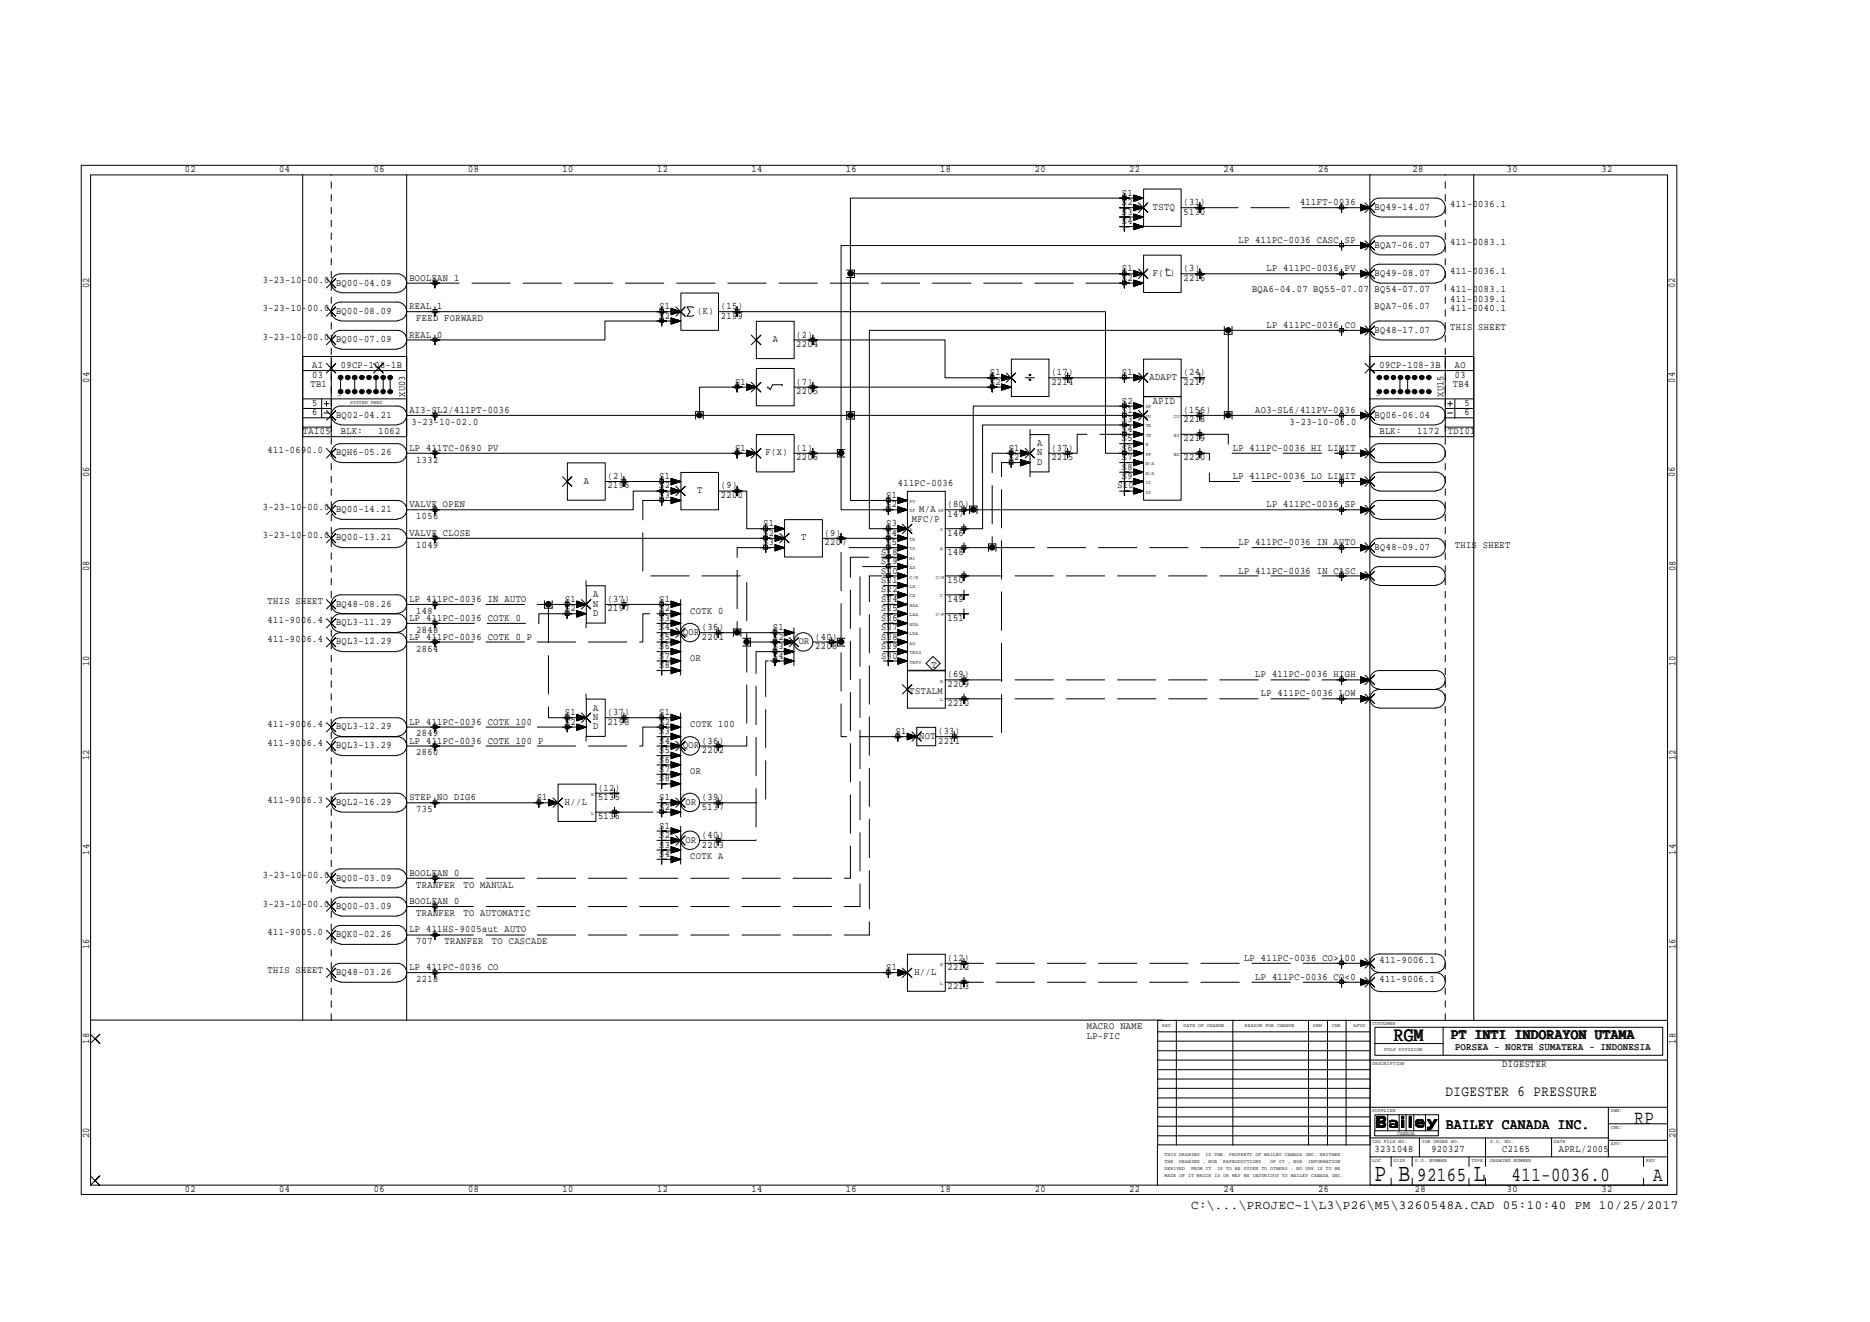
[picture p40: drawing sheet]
<svg xmlns="http://www.w3.org/2000/svg" width="297mm" height="210mm" viewBox="0 0 297 210" stroke-linecap="round" stroke-linejoin="round" font-family="sans-serif">
<defs><g id="words">
<g font-size="4">
<text x="218.4" y="187.5">P B</text>
<text x="234.1" y="187.5">L</text>
</g>
<g font-size="3.2">
<text x="221.4" y="165.3">RGM</text>
<text x="259.6" y="178.4">RP</text>
<text x="225.1" y="187.5">92165</text>
<text x="240.1" y="187.5">411-0036.0</text>
<text x="262.6" y="187.5">A</text>
</g>
<g font-size="2.4">
<text x="185" y="43.8">t</text>
<text x="230.6" y="164.9">PT INTI INDORAYON UTAMA</text>
<text x="229.6" y="173.9">DIGESTER 6 PRESSURE</text>
<text x="229.7" y="179.2">BAILEY CANADA INC.</text>
</g>
<text font-size="2" x="189.2" y="192">C:\...\PROJEC~1\L3\P26\M5\3260548A.CAD 05:10:40 PM 10/25/2017</text>
<g font-size="1.6">
<text x="29.4" y="27.3">02</text>
<text x="44.4" y="27.3">04</text>
<text x="59.4" y="27.3">06</text>
<text x="74.4" y="27.3">08</text>
<text x="89.4" y="27.3">10</text>
<text x="104.4" y="27.3">12</text>
<text x="119.4" y="27.3">14</text>
<text x="134.4" y="27.3">16</text>
<text x="149.3" y="27.3">18</text>
<text x="164.4" y="27.3">20</text>
<text x="179.4" y="27.3">22</text>
<text x="194.3" y="27.3">24</text>
<text x="209.4" y="27.3">26</text>
<text x="224.4" y="27.3">28</text>
<text x="239.3" y="27.3">30</text>
<text x="254.4" y="27.3">32</text>
<text x="178.2" y="35.6">S4</text>
<text x="178.2" y="34.1">S3</text>
<text x="178.2" y="32.6">S2</text>
<text x="178.2" y="31.1">S1</text>
<text x="183.1" y="33.3">TSTQ</text>
<text x="188" y="34.1">5130</text>
<text x="188" y="32.6">(31)</text>
<text x="206.5" y="32.6">411FT-0036</text>
<text x="218.4" y="33.3">BQ49-14.07</text>
<text x="230.4" y="32.9">411-0036.1</text>
<text x="196.7" y="38.6">LP 411PC-0036 CASC SP</text>
<text x="218.4" y="39.3">BQA7-06.07</text>
<text x="230.4" y="38.9">411-0083.1</text>
<text x="14.2" y="45.7" transform="rotate(-90 14.2 45.7)">02</text>
<text x="41.7" y="45">3-23-10-00.0</text>
<text x="53.4" y="45.3">BQ00-04.09</text>
<text x="65" y="44.6">BOOLEAN 1</text>
<text x="178.2" y="44.6">S2</text>
<text x="178.2" y="43.1">S1</text>
<text x="183.1" y="43.8">F( )</text>
<text x="188" y="44.6">2216</text>
<text x="188" y="43.1">(3)</text>
<text x="198.9" y="46.4">BQA6-04.07 BQ55-07.07 BQ54-07.07</text>
<text x="201.2" y="43.1">LP 411PC-0036 PV</text>
<text x="218.4" y="43.8">BQ49-08.07</text>
<text x="230.4" y="46.4">411-0083.1</text>
<text x="230.4" y="48">411-0039.1</text>
<text x="230.4" y="43.4">411-0036.1</text>
<text x="266.1" y="45.7" transform="rotate(-90 266.1 45.7)">02</text>
<text x="41.7" y="53.9">3-23-10-00.0</text>
<text x="41.7" y="49.4">3-23-10-00.0</text>
<text x="53.4" y="49.8">BQ00-08.09</text>
<text x="65" y="53.6">REAL 0</text>
<text x="65" y="49.1">REAL 1</text>
<text x="66.1" y="51">FEED FORWARD</text>
<text x="104.7" y="50.6">S2</text>
<text x="104.7" y="49.1">S1</text>
<text x="110.7" y="49.8">(K)</text>
<text x="114.5" y="49.1">(15)</text>
<text x="114.5" y="50.6">2199</text>
<text x="126.5" y="53.6">(2)</text>
<text x="201.2" y="52.1">LP 411PC-0036 CO</text>
<text x="218.4" y="49.1">BQA7-06.07</text>
<text x="218.4" y="52.8">BQ48-17.07</text>
<text x="230.4" y="52.5">THIS SHEET</text>
<text x="230.4" y="49.4">411-0040.1</text>
<text x="49.6" y="59.9">03</text>
<text x="49.6" y="58.5">AI</text>
<text x="53.4" y="54.3">BQ00-07.09</text>
<text x="54.1" y="58.5">09CP-108-1B</text>
<text x="122.8" y="54.3">A</text>
<text x="126.5" y="55.1">2204</text>
<text x="157.2" y="59.6">S1</text>
<text x="167" y="59.6">(17)</text>
<text x="178.2" y="59.6">S1</text>
<text x="188" y="59.6">(24)</text>
<text x="219.1" y="58.5">09CP-108-3B</text>
<text x="231.1" y="59.9">03</text>
<text x="231.1" y="58.5">AO</text>
<text x="14.2" y="60.7" transform="rotate(-90 14.2 60.7)">04</text>
<text x="49.3" y="61.5">TB1</text>
<text x="49.6" y="66">6</text>
<text x="49.6" y="64.4">5</text>
<text x="64.3" y="63" transform="rotate(-90 64.3 63)">XU03</text>
<text x="65" y="65.6">AI3-SL2/411PT-0036</text>
<text x="116.8" y="61.1">S1</text>
<text x="126.5" y="61.1">(7)</text>
<text x="126.5" y="62.6">2205</text>
<text x="157.2" y="61.1">S2</text>
<text x="167" y="61.1">2214</text>
<text x="178.2" y="65.6">S1</text>
<text x="178.2" y="64.1">S2</text>
<text x="182.6" y="60.3">ADAPT</text>
<text x="183.1" y="64.1">APID</text>
<text x="188" y="61.1">2217</text>
<text x="188" y="65.6">(156)</text>
<text x="199.4" y="65.6">AO3-SL6/411PV-0036</text>
<text x="229.3" y="63" transform="rotate(-90 229.3 63)">XU15</text>
<text x="230.8" y="61.5">TB4</text>
<text x="232.6" y="66">6</text>
<text x="232.6" y="64.4">5</text>
<text x="266.1" y="60.7" transform="rotate(-90 266.1 60.7)">04</text>
<text x="42.5" y="72">411-0690.0</text>
<text x="48.1" y="69">TAI05</text>
<text x="53.4" y="66.3">BQ02-04.21</text>
<text x="54.1" y="69">BLK:</text>
<text x="60.1" y="69">1062</text>
<text x="65" y="71.6">LP 411TC-0690 PV</text>
<text x="65.4" y="67.4">3-23-10-02.0</text>
<text x="116.8" y="71.6">S1</text>
<text x="126.5" y="71.6">(1)</text>
<text x="160.2" y="71.6">S1</text>
<text x="164.8" y="70.8">A</text>
<text x="167" y="71.6">(37)</text>
<text x="178.2" y="71.6">S6</text>
<text x="178.2" y="70.1">S5</text>
<text x="178.2" y="68.6">S4</text>
<text x="178.2" y="67.1">S3</text>
<text x="188" y="67.1">2218</text>
<text x="188" y="70.1">2219</text>
<text x="195.8" y="71.6">LP 411PC-0036 HI LIMIT</text>
<text x="204.8" y="67.4">3-23-10-06.0</text>
<text x="218.4" y="66.3">BQ06-06.04</text>
<text x="219.1" y="69">BLK:</text>
<text x="225.1" y="69">1172</text>
<text x="230" y="69">TDI01</text>
<text x="14.2" y="75.7" transform="rotate(-90 14.2 75.7)">06</text>
<text x="53.4" y="72.3">BQH6-05.26</text>
<text x="66.1" y="73.4">1332</text>
<text x="92.7" y="76.8">A</text>
<text x="96.5" y="76.1">(2)</text>
<text x="96.5" y="77.6">2196</text>
<text x="104.7" y="77.6">S2</text>
<text x="104.7" y="76.1">S1</text>
<text x="114.5" y="77.6">(9)</text>
<text x="121.6" y="72.3">F(X)</text>
<text x="126.5" y="73.1">2206</text>
<text x="142.6" y="77.2">411PC-0036</text>
<text x="160.2" y="73.1">S2</text>
<text x="164.8" y="73.8">D</text>
<text x="164.8" y="72.3">N</text>
<text x="167" y="73.1">2215</text>
<text x="177.5" y="77.6">S10</text>
<text x="178.2" y="76.1">S9</text>
<text x="178.2" y="74.6">S8</text>
<text x="178.2" y="73.1">S7</text>
<text x="188" y="73.1">2220</text>
<text x="195.8" y="76.1">LP 411PC-0036 LO LIMIT</text>
<text x="266.1" y="75.7" transform="rotate(-90 266.1 75.7)">06</text>
<text x="41.7" y="80.9">3-23-10-00.0</text>
<text x="53.4" y="81.3">BQ00-14.21</text>
<text x="65" y="80.6">VALVE OPEN</text>
<text x="66.1" y="82.5">1056</text>
<text x="104.7" y="79.1">S3</text>
<text x="110.7" y="78.3">T</text>
<text x="114.5" y="79.1">2200</text>
<text x="121.2" y="83.6">S1</text>
<text x="140.8" y="83.6">S3</text>
<text x="140.8" y="80.6">S2</text>
<text x="140.8" y="79.1">S1</text>
<text x="144.9" y="82.8">MFC/P</text>
<text x="146" y="81.3">M/A</text>
<text x="150.5" y="80.6">(80)</text>
<text x="150.5" y="82.1">147</text>
<text x="201.2" y="80.6">LP 411PC-0036 SP</text>
<text x="41.7" y="85.4">3-23-10-00.0</text>
<text x="53.4" y="85.8">BQ00-13.21</text>
<text x="65" y="85.1">VALVE CLOSE</text>
<text x="66.1" y="87">1049</text>
<text x="121.2" y="86.6">S3</text>
<text x="121.2" y="85.1">S2</text>
<text x="127.3" y="85.8">T</text>
<text x="131" y="86.6">2207</text>
<text x="131" y="85.1">(9)</text>
<text x="140" y="89.6">S19</text>
<text x="140" y="88.1">S18</text>
<text x="140.8" y="86.6">S5</text>
<text x="140.8" y="85.1">S4</text>
<text x="150.5" y="85.1">146</text>
<text x="150.5" y="88.1">148</text>
<text x="196.7" y="86.6">LP 411PC-0036 IN AUTO</text>
<text x="218.4" y="87.3">BQ48-09.07</text>
<text x="231.1" y="87">THIS SHEET</text>
<text x="14.2" y="90.7" transform="rotate(-90 14.2 90.7)">08</text>
<text x="42.5" y="95.9">THIS SHEET</text>
<text x="65" y="95.6">LP 411PC-0036 IN AUTO</text>
<text x="89.7" y="95.6">S1</text>
<text x="94.2" y="94.8">A</text>
<text x="96.5" y="95.6">(37)</text>
<text x="104.7" y="95.6">S1</text>
<text x="140" y="95.6">S24</text>
<text x="140" y="94.1">S22</text>
<text x="140" y="92.6">S21</text>
<text x="140" y="91.1">S20</text>
<text x="150.5" y="95.6">149</text>
<text x="150.5" y="92.6">150</text>
<text x="196.7" y="91.1">LP 411PC-0036 IN CASC</text>
<text x="266.1" y="90.7" transform="rotate(-90 266.1 90.7)">08</text>
<text x="42.5" y="101.9">411-9006.4</text>
<text x="42.5" y="98.9">411-9006.4</text>
<text x="53.4" y="99.3">BQL3-11.29</text>
<text x="53.4" y="96.3">BQ48-08.26</text>
<text x="65" y="101.6">LP 411PC-0036 COTK 0 P</text>
<text x="65" y="98.6">LP 411PC-0036 COTK 0</text>
<text x="66.1" y="100.5">2848</text>
<text x="66.1" y="97.5">148</text>
<text x="89.7" y="97.1">S2</text>
<text x="94.2" y="97.8">D</text>
<text x="94.2" y="96.3">N</text>
<text x="96.5" y="97.1">2197</text>
<text x="104.7" y="101.6">S5</text>
<text x="104.7" y="100.1">S4</text>
<text x="104.7" y="98.6">S3</text>
<text x="104.7" y="97.1">S2</text>
<text x="108.5" y="100.8">QOR</text>
<text x="109.6" y="97.5">COTK 0</text>
<text x="111.5" y="100.1">(36)</text>
<text x="111.5" y="101.6">2201</text>
<text x="122.8" y="101.6">S2</text>
<text x="122.8" y="100.1">S1</text>
<text x="129.5" y="101.6">(40)</text>
<text x="140" y="101.6">S28</text>
<text x="140" y="100.1">S27</text>
<text x="140" y="98.6">S26</text>
<text x="140" y="97.1">S25</text>
<text x="150.5" y="98.6">151</text>
<text x="14.2" y="105.7" transform="rotate(-90 14.2 105.7)">10</text>
<text x="53.4" y="102.3">BQL3-12.29</text>
<text x="66.1" y="103.5">2864</text>
<text x="104.7" y="106.1">S8</text>
<text x="104.7" y="104.6">S7</text>
<text x="104.7" y="103.1">S6</text>
<text x="109.6" y="104.9">OR</text>
<text x="122.8" y="104.6">S4</text>
<text x="122.8" y="103.1">S3</text>
<text x="126.9" y="102.3">OR</text>
<text x="129.5" y="103.1">2208</text>
<text x="140" y="104.6">S30</text>
<text x="140" y="103.1">S29</text>
<text x="148" y="106">T</text>
<text x="150.5" y="107.6">(69)</text>
<text x="199.4" y="107.6">LP 411PC-0036 HIGH</text>
<text x="266.1" y="105.7" transform="rotate(-90 266.1 105.7)">10</text>
<text x="89.7" y="113.6">S1</text>
<text x="94.2" y="112.8">A</text>
<text x="96.5" y="113.6">(37)</text>
<text x="104.7" y="113.6">S1</text>
<text x="144.5" y="110.2">TSTALM</text>
<text x="150.5" y="109.1">2209</text>
<text x="150.5" y="112.1">2210</text>
<text x="200.3" y="110.6">LP 411PC-0036 LOW</text>
<text x="42.5" y="118.4">411-9006.4</text>
<text x="42.5" y="115.4">411-9006.4</text>
<text x="53.4" y="118.8">BQL3-13.29</text>
<text x="53.4" y="115.8">BQL3-12.29</text>
<text x="65" y="118.1">LP 411PC-0036 COTK 100 P</text>
<text x="65" y="115.1">LP 411PC-0036 COTK 100</text>
<text x="66.1" y="119.9">2860</text>
<text x="66.1" y="116.9">2849</text>
<text x="89.7" y="115.1">S2</text>
<text x="94.2" y="115.8">D</text>
<text x="94.2" y="114.3">N</text>
<text x="96.5" y="115.1">2198</text>
<text x="104.7" y="119.5">S5</text>
<text x="104.7" y="118.1">S4</text>
<text x="104.7" y="116.6">S3</text>
<text x="104.7" y="115.1">S2</text>
<text x="108.5" y="118.8">QOR</text>
<text x="109.6" y="115.4">COTK 100</text>
<text x="111.5" y="118.1">(36)</text>
<text x="111.5" y="119.5">2202</text>
<text x="142.2" y="116.6">S1</text>
<text x="146" y="117.3">NOT</text>
<text x="149" y="116.6">(33)</text>
<text x="149" y="118.1">2211</text>
<text x="14.2" y="120.7" transform="rotate(-90 14.2 120.7)">12</text>
<text x="95" y="125.6">(12)</text>
<text x="104.7" y="124.1">S8</text>
<text x="104.7" y="122.6">S7</text>
<text x="104.7" y="121.1">S6</text>
<text x="109.6" y="122.9">OR</text>
<text x="266.1" y="120.7" transform="rotate(-90 266.1 120.7)">12</text>
<text x="42.5" y="127.4">411-9006.3</text>
<text x="53.4" y="127.8">BQL2-16.29</text>
<text x="65" y="127">STEP NO DIG6</text>
<text x="66.1" y="128.9">735</text>
<text x="85.3" y="127">S1</text>
<text x="89.7" y="127.8">H//L</text>
<text x="95" y="127">5135</text>
<text x="95" y="130">5136</text>
<text x="104.7" y="127">S1</text>
<text x="104.7" y="128.6">S2</text>
<text x="104.7" y="131.6">S1</text>
<text x="108.9" y="127.8">OR</text>
<text x="111.5" y="127">(39)</text>
<text x="111.5" y="128.6">5137</text>
<text x="14.2" y="135.7" transform="rotate(-90 14.2 135.7)">14</text>
<text x="104.7" y="136.1">S4</text>
<text x="104.7" y="134.6">S3</text>
<text x="104.7" y="133.1">S2</text>
<text x="108.9" y="133.8">OR</text>
<text x="109.6" y="136.4">COTK A</text>
<text x="111.5" y="133.1">(40)</text>
<text x="111.5" y="134.6">2203</text>
<text x="266.1" y="135.7" transform="rotate(-90 266.1 135.7)">14</text>
<text x="41.7" y="143.9">3-23-10-00.0</text>
<text x="41.7" y="139.4">3-23-10-00.0</text>
<text x="53.4" y="139.8">BQ00-03.09</text>
<text x="65" y="139.1">BOOLEAN 0</text>
<text x="65" y="143.6">BOOLEAN 0</text>
<text x="66.1" y="140.9">TRANFER</text>
<text x="73.6" y="140.9">TO MANUAL</text>
<text x="42.5" y="148.4">411-9005.0</text>
<text x="53.4" y="144.3">BQ00-03.09</text>
<text x="53.4" y="148.8">BQK0-02.26</text>
<text x="65" y="148">LP 411HS-9005aut AUTO</text>
<text x="66.1" y="149.9">707</text>
<text x="66.1" y="145.4">TRANFER</text>
<text x="70.6" y="149.9">TRANFER</text>
<text x="73.6" y="145.4">TO AUTOMATIC</text>
<text x="78.1" y="149.9">TO CASCADE</text>
<text x="14.2" y="150.7" transform="rotate(-90 14.2 150.7)">16</text>
<text x="42.5" y="154.4">THIS SHEET</text>
<text x="53.4" y="154.8">BQ48-03.26</text>
<text x="65" y="154.1">LP 411PC-0036 CO</text>
<text x="66.1" y="155.9">2218</text>
<text x="140.8" y="154.1">S1</text>
<text x="145.2" y="154.8">H//L</text>
<text x="150.5" y="152.6">(12)</text>
<text x="150.5" y="154.1">2212</text>
<text x="197.6" y="152.6">LP 411PC-0036 CO&gt;100</text>
<text x="199.4" y="155.6">LP 411PC-0036 CO&lt;0</text>
<text x="219.1" y="153">411-9006.1</text>
<text x="219.1" y="155.9">411-9006.1</text>
<text x="266.1" y="150.7" transform="rotate(-90 266.1 150.7)">16</text>
<text x="150.5" y="157.1">2213</text>
<text x="14.2" y="165.7" transform="rotate(-90 14.2 165.7)">18</text>
<text x="172.6" y="164.9">LP-FIC</text>
<text x="172.6" y="163.4">MACRO NAME</text>
<text x="231.2" y="166.8">PORSEA - NORTH SUMATERA - INDONESIA</text>
<text x="266.1" y="165.7" transform="rotate(-90 266.1 165.7)">18</text>
<text x="238.6" y="169.4">DIGESTER</text>
<text x="14.2" y="180.7" transform="rotate(-90 14.2 180.7)">20</text>
<text x="218.4" y="182.9">3231048</text>
<text x="227.4" y="182.9">920327</text>
<text x="238.6" y="182.9">C2165</text>
<text x="247.6" y="182.9">APRL/2005</text>
<text x="266.1" y="180.7" transform="rotate(-90 266.1 180.7)">20</text>
<text x="29.4" y="189.3">02</text>
<text x="44.4" y="189.3">04</text>
<text x="59.4" y="189.3">06</text>
<text x="74.4" y="189.3">08</text>
<text x="89.4" y="189.3">10</text>
<text x="104.4" y="189.3">12</text>
<text x="119.4" y="189.3">14</text>
<text x="134.4" y="189.3">16</text>
<text x="149.3" y="189.3">18</text>
<text x="164.4" y="189.3">20</text>
<text x="179.4" y="189.3">22</text>
<text x="194.3" y="189.3">24</text>
<text x="209.4" y="189.3">26</text>
<text x="224.7" y="189.3">28</text>
<text x="239.3" y="189.3">30</text>
<text x="254.4" y="189.3">32</text>
</g>
<g font-size=".8">
<text x="54.1" y="63" transform="rotate(-90 54.1 63)">1</text>
<text x="55.6" y="64.1">SYSTEM PWRD</text>
<text x="182" y="64.9">SP</text>
<text x="219.1" y="63" transform="rotate(-90 219.1 63)">1</text>
<text x="182" y="66.4">PV</text>
<text x="182" y="69.3">TF</text>
<text x="182" y="70.9">R</text>
<text x="182" y="67.9">TR</text>
<text x="186.5" y="69.3">BI</text>
<text x="186.5" y="66.4">CO</text>
<text x="182" y="76.9">II</text>
<text x="182" y="75.4">N/A</text>
<text x="182" y="73.9">N/A</text>
<text x="182" y="72.3">FF</text>
<text x="186.5" y="72.3">BD</text>
<text x="144.5" y="81.4">SP</text>
<text x="144.5" y="79.8">PV</text>
<text x="149" y="81.4">SP</text>
<text x="182" y="78.4">DI</text>
<text x="144.5" y="88.9">MI</text>
<text x="144.5" y="87.4">TS</text>
<text x="144.5" y="85.9">TR</text>
<text x="144.5" y="84.4">A</text>
<text x="149.3" y="87.4">A</text>
<text x="149.3" y="84.4">0</text>
<text x="144.5" y="94.9">CX</text>
<text x="144.5" y="93.3">LX</text>
<text x="144.5" y="91.9">C/R</text>
<text x="144.5" y="90.3">AX</text>
<text x="148.6" y="91.9">C/R</text>
<text x="149.3" y="94.9">C</text>
<text x="144.5" y="100.8">LDA</text>
<text x="144.5" y="99.4">HDA</text>
<text x="144.5" y="97.9">LAA</text>
<text x="144.5" y="96.4">HAA</text>
<text x="148.6" y="97.9">C-F</text>
<text x="144.5" y="105.4">TRPV</text>
<text x="144.5" y="103.8">TRS2</text>
<text x="144.5" y="102.4">AO</text>
<text x="149.3" y="111.3">L</text>
<text x="149.3" y="108.4">H</text>
<text x="93.9" y="129.4">L</text>
<text x="93.9" y="126.4">H</text>
<text x="149.3" y="153.3">H</text>
<text x="149.3" y="156.3">L</text>
<text x="184.6" y="163.1">REV</text>
<text x="188" y="163.1">DATE OF CHANGE</text>
<text x="197.7" y="163.1">REASON FOR CHANGE</text>
<text x="208.6" y="163.1">DWN</text>
<text x="211.6" y="163.1">CHK</text>
<text x="215" y="163.1">APVD</text>
<text x="218" y="162.7">CUSTOMER</text>
<text x="219.9" y="166.8">PULP DIVISION</text>
<text x="218" y="169.1">DESCRIPTION</text>
<text x="218" y="176.6">SUPPLIER</text>
<text x="255.9" y="179.2">CHK:</text>
<text x="255.9" y="176.6">DWN:</text>
<text x="185" y="185.8">DERIVED</text>
<text x="185" y="184.6">THE</text>
<text x="185" y="183.5">THIS DRAWING</text>
<text x="187.3" y="184.6">DRAWING , NOR</text>
<text x="189.2" y="185.8">FROM IT</text>
<text x="191.5" y="183.5">IS THE</text>
<text x="193.4" y="185.8">IS TO BE GIVEN TO OTHERS . NO USE IS TO BE</text>
<text x="194.3" y="184.6">REPRODUCTIONS</text>
<text x="195.2" y="183.5">PROPERTY OF BAILEY CANADA INC. NEITHER</text>
<text x="201.8" y="184.6">OF IT , NOR</text>
<text x="207.8" y="184.6">INFORMATION</text>
<text x="218" y="184.5">LOC</text>
<text x="218" y="181.5">CAD FILE NO.</text>
<text x="221.4" y="184.5">SIZE</text>
<text x="222" y="180.2">CANADA</text>
<text x="224.7" y="184.5">S.O. NUMBER</text>
<text x="225.8" y="181.5">JOB ORDER NO.</text>
<text x="233.7" y="184.5">TYPE</text>
<text x="236.7" y="184.5">DRAWING NUMBER</text>
<text x="236.7" y="181.5">S.O. NO.</text>
<text x="246.8" y="181.5">DATE</text>
<text x="255.9" y="181.9">APV:</text>
<text x="261.5" y="184.5">REV</text>
<text x="185" y="186.9">MADE OF IT WHICH IS OR MAY BE INJURIOUS TO BAILEY CANADA INC.</text>
</g>
</g></defs>
<g fill="#000">
<circle cx="135.1" cy="43.4" r=".44"/>
<circle cx="195.1" cy="52.4" r=".42"/>
<circle cx="111.1" cy="65.9" r=".42"/>
<circle cx="133.6" cy="71.9" r=".44"/>
<circle cx="135.1" cy="65.9" r=".43"/>
<circle cx="195.1" cy="65.9" r=".42"/>
<circle cx="87.1" cy="95.9" r=".43"/>
<circle cx="154.6" cy="80.9" r=".44"/>
<circle cx="157.6" cy="86.9" r=".42"/>
<circle cx="117.1" cy="100.4" r=".44"/>
<circle cx="118.6" cy="101.9" r=".42"/>
<circle cx="133.6" cy="101.9" r=".44"/>
</g>
<g fill="none" stroke="#000" stroke-width=".16">
<path d="M12.9 26.2h253.5v163.5h-253.5zM14.4 27.8h250.5v160.4h-250.5zM48.1 27.7v134.3M64.6 27.7v134.3M178.3 31.2h.6v.5h-.6zM178.6 32.2v1.5v-.7h.8h-1.6M178.6 30.7v1.5v-.7h.8h-1.6M178.6 33.7v1.5v-.7h.8h-1.6M178.6 35.2v1.5v-.7h.8h-1.6M180.1 31.4l1.5 .1h-46.5v12M180.1 36.4l1.5-.4-1.5 .4M180.1 36.2l1.5-.2-1.5 .3"/>
<path d="M180.1 36h1.5l-1.5 .1M180.1 35.9l1.5 .1h-3M180.1 35.7l1.5 .3-1.5-.2M180.1 35.6l1.5 .4-1.5-.3M180.1 35.5l1.5 .5-1.5 .5v-1.1l1.5 .6M180.1 31.8l1.5-.3-1.5 .4M180.1 31.7l1.5-.2-1.5 .2M180.1 31.5h1.5l-1.5 .1M180.1 31.2l1.5 .3-1.5-.2M180.1 31.1l1.5 .4-1.5-.3M180.1 31l1.5 .5-1.5 .5v-1.1l1.5 .6M180.1 34.8l1.5-.3-1.5 .4"/>
<path d="M180.1 34.7l1.5-.2-1.5 .3M180.1 34.5h1.5l-1.5 .1M180.1 34.4l1.5 .1h-3M180.1 34.2l1.5 .3-1.5-.2M180.1 34.1l1.5 .4-1.5-.3M180.1 34l1.5 .5-1.5 .5v-1l1.5 .5M180.1 33.4l1.5-.4-1.5 .4M180.1 33.2l1.5-.2-1.5 .3M180.1 33.1l1.5-.1-1.5 .1M180.1 32.9l1.5 .1h-3M180.1 32.7l1.5 .3-1.5-.2M180.1 32.6l1.5 .4-1.5-.3"/>
<path d="M180.1 32.5l1.5 .5-1.5 .5v-1.1l1.5 .6M180.8 32.2l1.5 1.5-.7-.7 .7-.8-1.5 1.5M181.6 30h6v5.9h-6zM187.6 33h3M190.3 32.7h.6v.5h-.6zM190.6 32.2v1.5v-.7h.7h-1.4M212.8 32.7h.6v.5h-.6zM212.8 38.7h.6v.5h-.6zM213.1 32.2v1.5v-.7h.7h-1.5M213.1 38.2v1.5v-.7h.7h-1.5M216.1 33.4l1.5-.4-1.5 .4M216.1 33.2l1.5-.2-1.5 .3"/>
<path d="M216.1 33.1l1.5-.1-1.5 .1M216.1 32.9l1.5 .1h-1.5M216.1 32.7l1.5 .3-1.5-.2M216.1 32.6l1.5 .4-1.5-.3M216.1 32.5l1.5 .5-1.5 .5v-1.1l1.5 .6h-4.5M216.1 39.3l1.5-.3-1.5 .4M216.1 39.2l1.5-.2-1.5 .3M216.1 39h1.5l-1.5 .1M216.1 38.9l1.5 .1h-1.5M216.1 38.7l1.5 .3-1.5-.2M216.1 38.6l1.5 .4-1.5-.3M216.1 38.5l1.5 .5-1.5 .5v-1.1l1.5 .6h-84v33"/>
<path d="M216.8 32.2l1.6 1.5-.8-.7 .8-.8-1.6 1.5M216.8 38.2l1.6 1.5-.8-.7 .8-.8-1.6 1.5M217.6 27.7v134.3M219.1 34.4a1.46 1.46 0 0 1-1.5-1.5 1.46 1.46 0 0 1 1.5-1.4h9a1.46 1.46 0 0 1 1.5 1.4 1.46 1.46 0 0 1-1.5 1.5M219.1 34.5h9M234.1 27.7v134.3M48.1 58.8h16.5M48.1 56.6h16.5M51.9 44.2l1.4 1.5-.7-.7 .7-.8-1.4 1.5M51.9 57.7l1.4 1.5-.7-.7 .7-.8-1.4 1.5M51.9 53.2l1.4 1.5-.7-.7 .7-.8-1.4 1.5M51.9 48.7l1.4 1.5-.7-.7 .7-.8-1.4 1.5"/>
<path d="M52.6 56.6v12.7M53.9 59.8h.4v.3h-.4zM54 59.8l.3 .1-.3 .1zM54 59.9h.2zM54.1 46.4a1.46 1.46 0 0 1-1.5-1.5 1.46 1.46 0 0 1 1.5-1.4h9a1.46 1.46 0 0 1 1.5 1.4 1.46 1.46 0 0 1-1.5 1.5M54.1 55.4a1.46 1.46 0 0 1-1.5-1.5 1.46 1.46 0 0 1 1.5-1.4h9a1.46 1.46 0 0 1 1.5 1.4 1.46 1.46 0 0 1-1.5 1.5M54.1 50.9a1.46 1.46 0 0 1-1.5-1.5 1.46 1.46 0 0 1 1.5-1.4h9a1.46 1.46 0 0 1 1.5 1.4 1.46 1.46 0 0 1-1.5 1.5M54.1 46.5h9M54.1 55.5h9M54.1 51h9M55.1 59.8h.3v.3h-.3zM55.1 59.8h.2v.2h-.2z"/>
<path d="M55.2 59.9h.1zM56.2 59.8h.3l.1 .1-.3 .2h-.1zM56.2 59.8l.3 .1-.3 .1zM56.3 59.9h.1zM57.3 59.8h.3v.3h-.3zM57.4 59.8h.2v.2h-.2zM57.4 59.9h.2zM58.4 59.8h.4v.1l-.2 .2h-.2zM58.5 59.8l.3 .1-.3 .1zM58.5 59.9h.2zM59.3 57.7l1.6 1.5-.8-.7 .8-.8-1.6 1.5M59.6 59.8h.3v.3h-.3z"/>
<path d="M59.6 59.8l.3 .1-.3 .1zM59.7 59.9h.1zM60.7 59.8h.3v.3h-.3zM60.8 59.8h.2v.2h-.2zM60.8 59.9l.1 .1zM61.8 59.8h.3v.3h-.3zM61.9 59.8l.2 .1-.2 .1zM61.9 59.9h.2zM64.6 45h4.5M68.8 44.7h.6v.5h-.6zM68.8 53.7h.6v.5h-.6zM68.8 49.1h.6v.6h-.6z"/>
<path d="M69.1 44.2v1.5v-.7h.7h-1.4M69.1 53.2v1.5v-.7h.7h-1.4M69.1 48.7v1.5v-.7h.7h-1.4M104.8 49.1h.6v.6h-.6zM104.8 50.7h.6v.5h-.6zM105.1 48.7v1.5v-.7h.8h-1.6M105.1 50.2v1.5v-.7h.8h-1.6M106.6 50.9l1.5 .1h-12v3h-31.5M106.6 51.4l1.5-.4-1.5 .4M106.6 51.2l1.5-.2-1.5 .3M106.6 51.1l1.5-.1-1.5 .1M106.6 50.8l1.5 .2-1.5-.2"/>
<path d="M106.6 50.6l1.5 .4-1.5-.3M106.6 50.5l1.5 .5-1.5 .5v-1l1.5 .5M106.6 49.8l1.5-.3-1.5 .4M106.6 49.7l1.5-.2-1.5 .3M106.6 49.5h1.5l-1.5 .1M106.6 49.4l1.5 .1h-43.5M106.6 49.2l1.5 .3-1.5-.2M106.6 49.1l1.5 .4-1.5-.4M106.6 49l1.5 .5-1.5 .5v-1.1l1.5 .6M107.4 48.7l1.4 1.5-.7-.7 .7-.8-1.4 1.5M108.2 46.5h5.9v6h-5.9zM110.2 48.9l-.3-.2h-.8l.5 .8-.5 .7h.8l.3-.1"/>
<path d="M114.1 49.5h61.5v22.5h6l-1.5-.1M116.8 49.1h.6v.6h-.6zM117.1 48.7v1.5v-.7h.8h-1.5M119.3 53.2l1.6 1.5-.8-.7 .8-.8-1.6 1.5M120.1 51h6v5.9h-6zM120.1 58.5h6v5.9h-6zM126.1 54h24v6h10.5l-1.5-.1M128.8 53.7h.6v.5h-.6zM129.1 53.2v1.5v-.7h.7h-1.4M134.5 42.9h1.2v1.2h-1.2M135.1 43.5v36h9l-1.5-.1M157.3 59.6h.6v.6h-.6z"/>
<path d="M157.6 59.2v1.5v-.7h.8h-1.6M159.1 59.7l1.5 .3-1.5-.2M159.1 59.6l1.5 .4-1.5-.4M159.1 59.5l1.5 .5-1.5 .5v-1.1l1.5 .6M159.8 59.2l1.5 1.5-.7-.7 .7-.8-1.5 1.5M160.7 57h5.9v5.9h-5.9zM162.9 60h1.4M163.5 59.5h.2v.1h-.2zM163.6 59.5l.1 .1zM169.3 59.6h.6v.6h-.6zM169.6 59.2v1.5v-.7h.7h-1.4M178.3 59.6h.6v.6h-.6z"/>
<path d="M178.3 43.2h.6v.5h-.6zM178.3 44.7h.6v.5h-.6zM178.6 59.2v1.5v-.7h.8h-1.6M178.6 42.7v1.5v-.7h.8h-1.6M178.6 44.2v1.5v-.7h.8h-1.6M180.1 59.9l1.5 .1h-15M180.1 59.7l1.5 .3-1.5-.2M180.1 59.6l1.5 .4-1.5-.4M180.1 59.5l1.5 .5-1.5 .5v-1.1l1.5 .6M180.1 45.3l1.5-.3-1.5 .4M180.1 45.2l1.5-.2-1.5 .3M180.1 45h1.5l-1.5 .1"/>
<path d="M180.1 44.9l1.5 .1h-3M180.1 44.7l1.5 .3-1.5-.2M180.1 44.6l1.5 .4-1.5-.3M180.1 44.5l1.5 .5-1.5 .5v-1.1l1.5 .6M180.1 43.9l1.5-.4-1.5 .4M180.1 43.7l1.5-.2-1.5 .3M180.1 43.6l1.5-.1-1.5 .1M180.1 43.4l1.5 .1h-46.5M180.1 43.2l1.5 .3-1.5-.2M180.1 43.1l1.5 .4-1.5-.3M180.1 43l1.5 .5-1.5 .5v-1.1l1.5 .6M180.8 59.2l1.5 1.5-.7-.7 .7-.8-1.5 1.5"/>
<path d="M180.8 42.7l1.5 1.5-.7-.7 .7-.8-1.5 1.5M181.6 57h6v5.9h-6zM181.6 40.5h6v5.9h-6zM190.3 43.2h.6v.5h-.6zM190.6 59.2v1.5v-.7h.7h-1.4M190.6 42.7v1.5v-.7h.7h-1.4M194.5 51.9v1.2h1.2v-1.2M195.1 52.5h-57v31.4h6h-1.5M195.1 52.5v13.5M212.8 43.2h.6v.5h-.6zM212.8 52.2h.6v.5h-.6zM213.1 42.7v1.5v-.7h.7h-1.5"/>
<path d="M213.1 51.7v1.5v-.7h.7h-1.5M216.1 43.9l1.5-.4-1.5 .4M216.1 43.7l1.5-.2-1.5 .3M216.1 43.6l1.5-.1-1.5 .1M216.1 43.4l1.5 .1h-1.5M216.1 43.2l1.5 .3-1.5-.2M216.1 43.1l1.5 .4-1.5-.3M216.1 43l1.5 .5-1.5 .5v-1.1l1.5 .6h-30M216.1 52.8l1.5-.3-1.5 .4M216.1 52.7l1.5-.2-1.5 .2M216.1 52.5h1.5l-1.5 .1M216.1 52.4l1.5 .1h-1.5"/>
<path d="M216.1 52.2l1.5 .3-1.5-.2M216.1 52.1l1.5 .4-1.5-.3M216.1 52l1.5 .5-1.5 .5v-1.1l1.5 .6h-22.5M216.8 57.7l1.6 1.5-.8-.7 .8-.8-1.6 1.5M216.8 42.7l1.6 1.5-.8-.7 .8-.8-1.6 1.5M216.8 51.7l1.6 1.5-.8-.7 .8-.8-1.6 1.5M217.6 58.8h16.5M217.6 56.6h16.5M218.9 59.8h.3l.1 .1-.2 .2h-.2zM219 59.8l.2 .1-.2 .1zM219 59.9h.2zM219.1 40.4a1.46 1.46 0 0 1-1.5-1.5 1.46 1.46 0 0 1 1.5-1.4h9a1.46 1.46 0 0 1 1.5 1.4 1.46 1.46 0 0 1-1.5 1.5"/>
<path d="M219.1 44.9a1.46 1.46 0 0 1-1.5-1.5 1.46 1.46 0 0 1 1.5-1.4h9a1.46 1.46 0 0 1 1.5 1.4 1.46 1.46 0 0 1-1.5 1.5M219.1 53.9a1.46 1.46 0 0 1-1.5-1.5 1.46 1.46 0 0 1 1.5-1.4h9a1.46 1.46 0 0 1 1.5 1.4 1.46 1.46 0 0 1-1.5 1.5M219.1 54h9M219.1 45h9M219.1 40.5h9M220.1 59.8h.3v.3h-.3zM220.1 59.8l.3 .1-.3 .1zM220.2 59.9h.1zM221.2 59.8h.3v.3h-.3zM221.2 59.8h.3v.2h-.3zM221.3 59.9l.1 .1zM222.3 59.8h.3v.3h-.3z"/>
<path d="M222.4 59.8l.2 .1-.2 .1zM222.4 59.9h.1zM223.4 59.8h.4v.3h-.4zM223.5 59.8h.2v.2h-.2zM223.5 59.9l.1 .1zM224.5 59.8h.4l.1 .1-.3 .2h-.2zM224.6 59.8l.3 .1-.3 .1zM224.7 59.9h.1zM225.7 59.8h.3v.3h-.3zM225.7 59.8h.2v.2h-.2zM225.8 59.9h.1zM226.8 59.8h.3l.1 .1-.3 .2h-.1z"/>
<path d="M226.9 59.8l.2 .1-.2 .1zM226.9 59.9h.1zM229.6 56.6v12.7M48.1 63.3h16.5M48.1 69.3h16.5M48.1 67.8h4.5M48.1 64.9h4.5M48.1 66.3h4.5M51.1 63.3v3M51.5 65.6h.7M51.5 64.1h.7M51.9 71.2l1.4 1.5-.7-.7 .7-.8-1.4 1.5"/>
<path d="M51.9 65.2l1.4 1.5-.7-.7 .7-.8-1.4 1.5M51.9 63.7v.8M53.9 62h.4v.3h-.4zM54 62.1l.3 .1h-.3zM54 62.2h.2zM54.1 73.4a1.48 1.48 0 0 1-1.5-1.5 1.48 1.48 0 0 1 1.5-1.5h9a1.48 1.48 0 0 1 1.5 1.5 1.48 1.48 0 0 1-1.5 1.5M54.1 67.4a1.46 1.46 0 0 1-1.5-1.5 1.46 1.46 0 0 1 1.5-1.4h9a1.46 1.46 0 0 1 1.5 1.4 1.46 1.46 0 0 1-1.5 1.5M54.1 60.3v1.5M54.1 73.4h9M54.1 67.5h9M55.1 62h.3v.3h-.3zM55.1 62.1h.2v.1h-.2z"/>
<path d="M55.2 62.2h.1zM56.2 62h.3l.1 .2-.3 .2-.1-.1zM56.2 62.1l.3 .1h-.3zM56.3 62.2h.1zM56.3 60.3v1.5M57.3 62h.3v.3h-.3zM57.4 62.1h.2v.1h-.2zM57.4 62.2h.2zM58.4 62h.4v.2l-.2 .2-.2-.1zM58.5 62.1l.3 .1h-.3zM58.5 62.2h.2zM59.6 62h.3v.3h-.3z"/>
<path d="M59.6 62.1l.3 .1h-.3zM59.7 62.2h.1zM59.7 60.3v1.5M60.7 62h.3v.3h-.3zM60.8 62.1h.2v.1h-.2zM60.8 62.2h.1zM60.9 60.3v1.5M61.8 62h.3v.3h-.3zM61.9 62.1l.2 .1h-.2zM61.9 62.2h.2zM62 60.3v1.5M68.8 71.7h.6v.5h-.6z"/>
<path d="M68.8 65.7h.6v.5h-.6zM69.1 71.2v1.5v-.7h.7h-1.4M69.1 65.2v1.5v-.7h.7h-1.4M89.4 75.7l1.4 1.5-.7-.7 .7-.8-1.4 1.5M90.1 73.5h6v5.9h-6zM98.8 76.2h.6v.5h-.6zM99.1 75.7v1.5v-.7h.8h-1.6M104.8 76.2h.6v.5h-.6zM104.8 77.7h.6v.5h-.6zM104.8 79.2h.6v.5h-.6zM105.1 77.2v1.5v-.7h.8h-1.6M105.1 75.7v1.5v-.7h.8h-1.6"/>
<path d="M105.1 78.7v1.5v-.7h.8h-1.6M106.6 77.9l1.5 .1h-7.5v2.9h-36M106.6 76.8l1.5-.3-1.5 .4M106.6 76.7l1.5-.2-1.5 .3M106.6 76.5h1.5l-1.5 .1M106.6 76.4l1.5 .1h-12M106.6 76.2l1.5 .3-1.5-.2M106.6 76.1l1.5 .4-1.5-.3M106.6 76l1.5 .5-1.5 .5v-1.1l1.5 .6M106.6 79.8l1.5-.3-1.5 .4M106.6 79.7l1.5-.2-1.5 .3M106.6 79.5h1.5l-1.5 .1"/>
<path d="M106.6 79.4l1.5 .1h-3M106.6 79.2l1.5 .3-1.5-.2M106.6 79.1l1.5 .4-1.5-.3M106.6 79l1.5 .5-1.5 .5v-1l1.5 .5M106.6 78.3l1.5-.3-1.5 .4M106.6 78.2l1.5-.2-1.5 .3M106.6 78h1.5l-1.5 .1M106.6 77.7l1.5 .3-1.5-.2M106.6 77.6l1.5 .4-1.5-.3M106.6 77.5l1.5 .5-1.5 .5v-1.1l1.5 .6M107.4 77.2l1.4 1.5-.7-.7 .7-.8-1.4 1.5M108.2 75h5.9v5.9h-5.9z"/>
<path d="M110.5 66.5v-1.1h1.2v1.1M114.1 78h4.5v5.9h6h-1.5M116.8 61.2h.6v.5h-.6zM116.8 71.7h.6v.5h-.6zM116.8 77.7h.6v.5h-.6zM117.1 60.7v1.5v-.7h.8h-1.5M117.1 71.2v1.5v-.7h.8h-1.5M117.1 77.2v1.5v-.7h.8h-1.5M118.6 61.4l1.5 .1h-9v4.5M118.6 61.8l1.5-.3-1.5 .4M118.6 61.7l1.5-.2-1.5 .3M118.6 61.6l1.5-.1-1.5 .1"/>
<path d="M118.6 61.3l1.5 .2-1.5-.2M118.6 61.1l1.5 .4-1.5-.3M118.6 61l1.5 .5-1.5 .5v-1l1.5 .5M118.6 72.3l1.5-.3-1.5 .4M118.6 72.2l1.5-.2-1.5 .3M118.6 72.1l1.5-.1-1.5 .1M118.6 71.9l1.5 .1h-55.5M118.6 71.8l1.5 .2-1.5-.2M118.6 71.6l1.5 .4-1.5-.3M118.6 71.5l1.5 .5-1.5 .5v-1l1.5 .5M119.3 60.7l1.6 1.5-.8-.7 .8-.8-1.6 1.5M119.3 71.2l1.6 1.5-.8-.7 .8-.8-1.6 1.5"/>
<path d="M120.1 69h6v5.9h-6zM124.2 61.3v-.2h-1.5l-.4 .7-.3-.3-.1 .1M126.1 72h7.5M128.8 61.2h.6v.5h-.6zM128.8 71.7h.6v.5h-.6zM129.1 60.7v1.5v-.7h.7h-1.4M129.1 71.2v1.5v-.7h.7h-1.4M133.6 72v8.9h10.5h-1.5M134.2 71.4h-1.2v1.2h1.2M134.5 65.4h1.2v1.1h-1.2zM140.8 79.2h.6v.5h-.6zM141.1 78.7v1.5v-.7h.8h-1.6"/>
<path d="M142.6 79.8l1.5-.3-1.5 .4M142.6 79.7l1.5-.2-1.5 .3M142.6 79.5h1.5l-1.5 .1M142.6 79.2l1.5 .3-1.5-.2M142.6 79.1l1.5 .4-1.5-.3M142.6 79l1.5 .5-1.5 .5v-1l1.5 .5M144.1 78h6.1v28.4h-6.1zM157.3 61.2h.6v.5h-.6zM157.6 60.7v1.5v-.7h.8h-1.6M159.1 61.8l1.5-.3-1.5 .4M159.1 61.7l1.5-.2-1.5 .3M159.1 61.6l1.5-.1-1.5 .1"/>
<path d="M159.1 61.4l1.5 .1h-34.5M159.1 61.3l1.5 .2-1.5-.2M159.1 61.1l1.5 .4-1.5-.3M159.1 61l1.5 .5-1.5 .5v-1l1.5 .5M159.1 60.3l1.5-.3-1.5 .4M159.1 60.2l1.5-.2-1.5 .3M159.1 60h1.5l-1.5 .1M160.3 71.7h.6v.5h-.6zM160.3 73.2h.6v.5h-.6zM160.6 71.2v1.5v-.7h.7h-1.5M160.6 72.7v1.5v-.8h.7h-1.5M162.1 72.3l1.5-.3-1.5 .4"/>
<path d="M162.1 72.2l1.5-.2-1.5 .3M162.1 72.1l1.5-.1-1.5 .1M162.1 71.9l1.5 .1h-3M162.1 71.8l1.5 .2-1.5-.2M162.1 71.6l1.5 .4-1.5-.3M162.1 71.5l1.5 .5-1.5 .5v-1l1.5 .5M162.1 73.8l1.5-.4-1.5 .5M162.1 73.7l1.5-.3-1.5 .3M162.1 73.5l1.5-.1-1.5 .2M162.1 73.4h1.5h-3M162.1 73.2l1.5 .2-1.5-.1M162.1 73.1l1.5 .3-1.5-.2"/>
<path d="M162.1 73l1.5 .4-1.5 .6v-1.1l1.5 .5M162.9 71.2l1.4 1.5-.7-.7 .7-.8-1.4 1.5M163.5 60.2h.2v.2h-.2zM163.5 60.3h.2zM163.6 69h3v5.9h-3zM163.6 68.2v.8M163.6 75v.7M166.6 72h3M169.3 71.7h.6v.5h-.6zM169.6 71.2v1.5v-.7h.7h-1.4M178.3 65.7h.6v.5h-.6zM178.3 64.2h.6v.5h-.6z"/>
<path d="M178.3 67.2h.6v.5h-.6zM178.3 68.7h.6v.5h-.6zM178.3 71.7h.6v.5h-.6zM178.6 65.2v1.5v-.7h.8h-1.6M178.6 63.7v1.5v-.7h.8h-1.6M178.6 66.7v1.5v-.7h.8h-1.6M178.6 68.2v1.5v-.7h.8h-1.6M178.6 69.7v1.5v-.8h.8h-1.6M178.6 71.2v1.5v-.7h.8h-1.6M178.6 72.7v1.5v-.8h.8h-1.6M178.6 74.2v1.5v-.7h.8h-1.6M178.6 75.7v1.5v-.7h.8h-1.6"/>
<path d="M178.6 77.2v1.5v-.7h.8h-1.6M180.1 60.3l1.5-.3-1.5 .4M180.1 60.2l1.5-.2-1.5 .3M180.1 60h1.5l-1.5 .1M180.1 64.4l1.5 .1h-27v16.4M180.1 67.4l1.5 .1h-25.5v16.4h-6M180.1 78.3l1.5-.3-1.5 .4M180.1 78.2l1.5-.2-1.5 .3M180.1 78h1.5l-1.5 .1M180.1 77.9l1.5 .1h-3M180.1 77.7l1.5 .3-1.5-.2M180.1 77.6l1.5 .4-1.5-.3"/>
<path d="M180.1 77.5l1.5 .5-1.5 .5v-1.1l1.5 .6M180.1 76.8l1.5-.3-1.5 .4M180.1 76.7l1.5-.2-1.5 .3M180.1 76.5h1.5l-1.5 .1M180.1 76.4l1.5 .1h-3M180.1 76.2l1.5 .3-1.5-.2M180.1 76.1l1.5 .4-1.5-.3M180.1 76l1.5 .5-1.5 .5v-1.1l1.5 .6M180.1 75.4l1.5-.4-1.5 .4M180.1 75.2l1.5-.2-1.5 .3M180.1 75.1l1.5-.1-1.5 .1M180.1 74.9l1.5 .1h-3"/>
<path d="M180.1 74.7l1.5 .3-1.5-.2M180.1 74.6l1.5 .4-1.5-.3M180.1 74.5l1.5 .5-1.5 .5v-1.1l1.5 .6M180.1 73.8l1.5-.4-1.5 .5M180.1 73.7l1.5-.3-1.5 .3M180.1 73.5l1.5-.1-1.5 .2M180.1 73.4h1.5h-3M180.1 73.2l1.5 .2-1.5-.1M180.1 73.1l1.5 .3-1.5-.2M180.1 73l1.5 .4-1.5 .6v-1.1l1.5 .5M180.1 72.3l1.5-.3-1.5 .4M180.1 72.2l1.5-.2-1.5 .3"/>
<path d="M180.1 72.1l1.5-.1-1.5 .1M180.1 71.8l1.5 .2-1.5-.2M180.1 71.6l1.5 .4-1.5-.3M180.1 71.5l1.5 .5-1.5 .5v-1l1.5 .5M180.1 70.8l1.5-.4-1.5 .5M180.1 70.7l1.5-.3-1.5 .4M180.1 70.5l1.5-.1-1.5 .2M180.1 70.4h1.5h-3M180.1 70.2l1.5 .2-1.5-.1M180.1 70.1l1.5 .3-1.5-.3M180.1 70l1.5 .4-1.5 .6v-1.1l1.5 .5M180.1 69.3l1.5-.3-1.5 .4"/>
<path d="M180.1 69.2l1.5-.2-1.5 .3M180.1 69h1.5l-1.5 .1M180.1 68.9l1.5 .1h-3M180.1 68.7l1.5 .3-1.5-.2M180.1 68.6l1.5 .4-1.5-.3M180.1 68.5l1.5 .5-1.5 .5v-1l1.5 .5M180.1 67.8l1.5-.3-1.5 .4M180.1 67.7l1.5-.2-1.5 .3M180.1 67.5h1.5l-1.5 .1M180.1 67.2l1.5 .3-1.5-.2M180.1 67.1l1.5 .4-1.5-.3M180.1 67l1.5 .5-1.5 .5v-1.1l1.5 .6"/>
<path d="M180.1 66.3l1.5-.3-1.5 .4M180.1 66.2l1.5-.2-1.5 .3M180.1 66h1.5l-1.5 .1M180.1 65.9l1.5 .1h-117M180.1 65.7l1.5 .3-1.5-.2M180.1 65.6l1.5 .4-1.5-.3M180.1 65.5l1.5 .5-1.5 .5v-1.1l1.5 .6M180.1 64.9l1.5-.4-1.5 .4M180.1 64.7l1.5-.2-1.5 .3M180.1 64.6l1.5-.1-1.5 .1M180.1 64.2l1.5 .3-1.5-.2M180.1 64.1l1.5 .4-1.5-.3"/>
<path d="M180.1 64l1.5 .5-1.5 .5v-1.1l1.5 .6M180.8 65.2l1.5 1.5-.7-.7 .7-.8-1.5 1.5M181.6 63h6v16.4h-6zM187.6 72h3M187.6 69h3M190.3 65.7h.6v.5h-.6zM190.3 68.7h.6v.5h-.6zM190.3 71.7h.6v.5h-.6zM190.6 65.2v1.5v-.7h.7h-1.4M190.6 68.2v1.5v-.7h.7h-1.4M190.6 71.2v1.5v-.7h.7h-1.4M194.5 66.5v-1.1h1.2v1.1"/>
<path d="M212.8 76.2h.6v.5h-.6zM212.8 71.7h.6v.5h-.6zM212.8 65.7h.6v.5h-.6zM213.1 75.7v1.5v-.7h.7h-1.5M213.1 71.2v1.5v-.7h.7h-1.5M213.1 65.2v1.5v-.7h.7h-1.5M216.1 76.8l1.5-.3-1.5 .4M216.1 76.7l1.5-.2-1.5 .3M216.1 76.5h1.5l-1.5 .1M216.1 76.4l1.5 .1h-1.5M216.1 76.2l1.5 .3-1.5-.2M216.1 76.1l1.5 .4-1.5-.3"/>
<path d="M216.1 76l1.5 .5-1.5 .5v-1.1l1.5 .6h-4.5M216.1 72.3l1.5-.3-1.5 .4M216.1 72.2l1.5-.2-1.5 .3M216.1 72.1l1.5-.1-1.5 .1M216.1 71.9l1.5 .1h-1.5M216.1 71.8l1.5 .2-1.5-.2M216.1 71.6l1.5 .4-1.5-.3M216.1 71.5l1.5 .5-1.5 .5v-1l1.5 .5h-4.5M216.1 66.3l1.5-.3-1.5 .4M216.1 66.2l1.5-.2-1.5 .3M216.1 66h1.5l-1.5 .1M216.1 65.9l1.5 .1h-1.5"/>
<path d="M216.1 65.7l1.5 .3-1.5-.2M216.1 65.6l1.5 .4-1.5-.3M216.1 65.5l1.5 .5-1.5 .5v-1.1l1.5 .6h-30M216.8 75.7l1.6 1.5-.8-.7 .8-.8-1.6 1.5M216.8 71.2l1.6 1.5-.8-.7 .8-.8-1.6 1.5M216.8 65.2l1.6 1.5-.8-.7 .8-.8-1.6 1.5M217.6 63.3h16.5M217.6 69.3h16.5M218.9 62h.3l.1 .2-.2 .2-.2-.1zM219 62.1l.2 .1h-.2zM219 62.2h.2zM219.1 77.9a1.46 1.46 0 0 1-1.5-1.5 1.46 1.46 0 0 1 1.5-1.4h9a1.46 1.46 0 0 1 1.5 1.4 1.46 1.46 0 0 1-1.5 1.5"/>
<path d="M219.1 73.4a1.48 1.48 0 0 1-1.5-1.5 1.48 1.48 0 0 1 1.5-1.5h9a1.48 1.48 0 0 1 1.5 1.5 1.48 1.48 0 0 1-1.5 1.5M219.1 67.4a1.46 1.46 0 0 1-1.5-1.5 1.46 1.46 0 0 1 1.5-1.4h9a1.46 1.46 0 0 1 1.5 1.4 1.46 1.46 0 0 1-1.5 1.5M219.1 73.4h9M219.1 67.5h9M219.1 78h9M220.1 62h.3v.3h-.3zM220.1 62.1l.3 .1h-.3zM220.2 62.2h.1zM221.2 62h.3v.3h-.3zM221.2 62.1h.3v.1h-.3zM221.3 62.2h.1zM222.3 62h.3v.3h-.3z"/>
<path d="M222.4 62.1l.2 .1h-.2zM222.4 60.3v1.8M222.4 62.2h.1zM223.4 62h.4v.3h-.4zM223.5 62.1h.2v.1h-.2zM223.5 62.2h.1zM223.6 60.3v1.8M224.5 62h.4l.1 .2-.3 .2-.2-.1zM224.6 62.1l.3 .1h-.3zM224.7 62.2h.1zM225.7 62h.3v.3h-.3zM225.7 62.1h.2v.1h-.2z"/>
<path d="M225.8 62.2h.1zM226.8 62h.3l.1 .2-.3 .2-.1-.1zM226.9 62.1l.2 .1h-.2zM226.9 62.2h.1zM229.6 67.8h4.5M229.6 64.9h4.5M229.6 66.3h4.5M230 65.6h.7M230 64.1h.7M230.3 63.7v.8M231.1 63.4v3M51.9 98.2l1.4 1.5-.7-.7 .7-.8-1.4 1.5"/>
<path d="M51.9 95.2l1.4 1.5-.7-.7 .7-.8-1.4 1.5M51.9 84.7l1.4 1.5-.7-.7 .7-.8-1.4 1.5M51.9 80.2l1.4 1.5-.7-.8 .7-.7-1.4 1.5M54.1 97.4a1.46 1.46 0 0 1-1.5-1.5 1.46 1.46 0 0 1 1.5-1.5h9a1.46 1.46 0 0 1 1.5 1.5 1.46 1.46 0 0 1-1.5 1.5M54.1 86.9a1.46 1.46 0 0 1-1.5-1.5 1.46 1.46 0 0 1 1.5-1.5h9a1.46 1.46 0 0 1 1.5 1.5 1.46 1.46 0 0 1-1.5 1.5M54.1 82.4a1.46 1.46 0 0 1-1.5-1.5 1.46 1.46 0 0 1 1.5-1.4h9a1.46 1.46 0 0 1 1.5 1.4 1.46 1.46 0 0 1-1.5 1.5M54.1 87h9M54.1 82.5h9M64.6 99h4.5M64.6 96h4.5M68.8 98.7h.6v.5h-.6zM68.8 95.7h.6v.5h-.6z"/>
<path d="M68.8 85.2h.6v.5h-.6zM68.8 80.6h.6v.6h-.6zM69.1 98.2v1.5v-.7h.7h-1.4M69.1 95.2v1.5v-.7h.7h-1.4M69.1 84.7v1.5v-.7h.7h-1.4M69.1 80.2v1.5v-.8h.7h-1.4M86.5 95.4v1.2h1.2v-1.2M89.8 95.7h.6v.5h-.6zM89.8 97.2h.6v.5h-.6zM90.1 95.2v1.5v-.7h.7h-1.4M90.1 96.7v1.5v-.7h.7h-1.4M91.6 96.4l1.5-.4-1.5 .4"/>
<path d="M91.6 96.2l1.5-.2-1.5 .3M91.6 96.1l1.5-.1-1.5 .1M91.6 95.9l1.5 .1h-3M91.6 95.7l1.5 .3-1.5-.2M91.6 95.6l1.5 .4-1.5-.3M91.6 95.5l1.5 .5-1.5 .5v-1.1l1.5 .6M91.6 97.8l1.5-.3-1.5 .4M91.6 97.7l1.5-.2-1.5 .2M91.6 97.5h1.5l-1.5 .1M91.6 97.4l1.5 .1h-3M91.6 97.2l1.5 .3-1.5-.2M91.6 97.1l1.5 .4-1.5-.3"/>
<path d="M91.6 97l1.5 .5-1.5 .5v-1.1l1.5 .6M92.4 95.2l1.4 1.5-.7-.7 .7-.8-1.4 1.5M93.1 92.2v.8M93.1 99v.7M93.1 93h3v5.9h-3zM96.1 96h3M98.8 95.7h.6v.5h-.6zM99.1 95.2v1.5v-.7h.8h-1.6M104.8 95.7h.6v.5h-.6zM104.8 97.2h.6v.5h-.6zM105.1 95.2v1.5v-.7h.8h-1.6M105.1 96.7v1.5v-.7h.8h-1.6"/>
<path d="M105.1 98.2v1.5v-.7h.8h-1.6M105.1 99.7v1.5v-.7h.8h-1.6M106.6 96.4l1.5-.4-1.5 .4M106.6 96.2l1.5-.2-1.5 .3M106.6 96.1l1.5-.1-1.5 .1M106.6 95.9l1.5 .1h-3M106.6 95.7l1.5 .3-1.5-.2M106.6 95.6l1.5 .4-1.5-.3M106.6 95.5l1.5 .5-1.5 .5v-1.1l1.5 .6M106.6 97.8l1.5-.3-1.5 .4M106.6 97.7l1.5-.2-1.5 .2M106.6 97.5h1.5l-1.5 .1"/>
<path d="M106.6 97.4l1.5 .1h-3M106.6 97.2l1.5 .3-1.5-.2M106.6 97.1l1.5 .4-1.5-.3M106.6 97l1.5 .5-1.5 .5v-1.1l1.5 .6M106.6 99.3l1.5-.3-1.5 .4M106.6 99.2l1.5-.2-1.5 .3M106.6 99h1.5l-1.5 .1M106.6 98.9l1.5 .1h-3M106.6 98.7l1.5 .3-1.5-.2M106.6 98.6l1.5 .4-1.5-.3M106.6 98.5l1.5 .5-1.5 .5v-1.1l1.5 .6M106.6 100l1.5 .5-1.5 .5v-1.1l1.5 .6"/>
<path d="M107.4 99.7l1.4 1.5-.7-.7 .7-.8-1.4 1.5M108.1 95.2v12M114.1 99.7v1.5v-.7h.7h-1.4M121.3 83.7h.6v.5h-.6zM121.3 85.2h.6v.5h-.6zM121.3 86.7h.6v.5h-.6zM121.6 84.7v1.5v-.7h.7h-1.4M121.6 83.2v1.5v-.8h.7h-1.4M121.6 86.2v1.5v-.7h.7h-1.4M123.1 84.3l1.5-.4-1.5 .5M123.1 84.2l1.5-.3-1.5 .3M123.1 84l1.5-.1-1.5 .2"/>
<path d="M123.1 83.7l1.5 .2-1.5-.1M123.1 83.6l1.5 .3-1.5-.2M123.1 83.5l1.5 .4-1.5 .6v-1.1l1.5 .5M123.1 87.3l1.5-.3-1.5 .4M123.1 87.2l1.5-.2-1.5 .2M123.1 87h1.5l-1.5 .1M123.1 86.9l1.5 .1h-3M123.1 86.7l1.5 .3-1.5-.2M123.1 86.6l1.5 .4-1.5-.3M123.1 86.5l1.5 .5-1.5 .5v-1.1l1.5 .6M123.1 85.9l1.5-.4-1.5 .4M123.1 85.7l1.5-.2-1.5 .3"/>
<path d="M123.1 85.6l1.5-.1-1.5 .1M123.1 85.4l1.5 .1h-60M123.1 85.2l1.5 .3-1.5-.2M123.1 85.1l1.5 .4-1.5-.3M123.1 85l1.5 .5-1.5 .5v-1.1l1.5 .6M123.1 99.7v1.5v-.7h.8h-1.6M123.9 84.7l1.4 1.5-.7-.7 .7-.8-1.4 1.5M124.6 100l1.5 .5-1.5 .5v-1.1l1.5 .6M124.6 82.5h6v5.9h-6zM126.1 99.7v6M133.3 85.2h.6v.5h-.6zM133.6 84.7v1.5v-.7h.8h-1.6"/>
<path d="M140.8 80.6h.6v.6h-.6zM140.8 83.7h.6v.5h-.6zM140.8 85.2h.6v.5h-.6zM140.8 86.7h.6v.5h-.6zM140.8 88.2h.6v.5h-.6zM140.8 89.7h.6v.5h-.6zM140.8 91.1h.6v.6h-.6zM141.1 80.2v1.5v-.8h.8h-1.6M141.1 83.2v1.5v-.8h.8h-1.6M141.1 84.7v1.5v-.7h.8h-1.6M141.1 86.2v1.5v-.7h.8h-1.6M141.1 87.7v1.5v-.7h.8h-1.6"/>
<path d="M141.1 89.2v1.5v-.7h.8h-1.6M141.1 90.7v1.5v-.8h.8h-1.6M141.1 92.2v1.5v-.7h.8h-1.6M141.1 93.7v1.5v-.8h.8h-1.6M141.1 95.2v1.5v-.7h.8h-1.6M141.1 96.7v1.5v-.7h.8h-1.6M141.1 98.2v1.5v-.7h.8h-1.6M141.1 99.7v1.5v-.7h.8h-1.6M142.6 100l1.5 .5-1.5 .5v-1.1l1.5 .6M142.6 99.3l1.5-.3-1.5 .4M142.6 99.2l1.5-.2-1.5 .3M142.6 99h1.5l-1.5 .1"/>
<path d="M142.6 98.9l1.5 .1h-3M142.6 98.7l1.5 .3-1.5-.2M142.6 98.6l1.5 .4-1.5-.3M142.6 98.5l1.5 .5-1.5 .5v-1.1l1.5 .6M142.6 97.8l1.5-.3-1.5 .4M142.6 97.7l1.5-.2-1.5 .2M142.6 97.5h1.5l-1.5 .1M142.6 97.4l1.5 .1h-3M142.6 97.2l1.5 .3-1.5-.2M142.6 97.1l1.5 .4-1.5-.3M142.6 97l1.5 .5-1.5 .5v-1.1l1.5 .6M142.6 96.4l1.5-.4-1.5 .4"/>
<path d="M142.6 96.2l1.5-.2-1.5 .3M142.6 96.1l1.5-.1-1.5 .1M142.6 95.9l1.5 .1h-3M142.6 95.7l1.5 .3-1.5-.2M142.6 95.6l1.5 .4-1.5-.3M142.6 95.5l1.5 .5-1.5 .5v-1.1l1.5 .6M142.6 94.8l1.5-.4-1.5 .5M142.6 94.7l1.5-.3-1.5 .3M142.6 94.5l1.5-.1-1.5 .2M142.6 94.4h1.5h-3M142.6 94.2l1.5 .2-1.5-.1M142.6 94.1l1.5 .3-1.5-.3"/>
<path d="M142.6 94l1.5 .4-1.5 .6v-1.1l1.5 .5M142.6 93.3l1.5-.3-1.5 .4M142.6 93.2l1.5-.2-1.5 .3M142.6 93h1.5l-1.5 .1M142.6 92.9l1.5 .1h-3M142.6 92.8l1.5 .2-1.5-.2M142.6 92.6l1.5 .4-1.5-.3M142.6 92.5l1.5 .5-1.5 .5v-1l1.5 .5M142.6 91.8l1.5-.4-1.5 .5M142.6 91.7l1.5-.3-1.5 .4M142.6 91.5l1.5-.1-1.5 .2M142.6 91.4h1.5h-3"/>
<path d="M142.6 91.2l1.5 .2-1.5-.1M142.6 91.1l1.5 .3-1.5-.3M142.6 91l1.5 .4-1.5 .6v-1.1l1.5 .5M142.6 90.3l1.5-.3-1.5 .4M142.6 90.2l1.5-.2-1.5 .3M142.6 90h1.5l-1.5 .1M142.6 89.9l1.5 .1h-3M142.6 89.7l1.5 .3-1.5-.2M142.6 89.6l1.5 .4-1.5-.3M142.6 89.5l1.5 .5-1.5 .5v-1l1.5 .5M142.6 88.8l1.5-.3-1.5 .4M142.6 88.7l1.5-.2-1.5 .3"/>
<path d="M142.6 88.5h1.5l-1.5 .1M142.6 88.4l1.5 .1h-3M142.6 88.2l1.5 .3-1.5-.2M142.6 88.1l1.5 .4-1.5-.3M142.6 88l1.5 .5-1.5 .5v-1.1l1.5 .6M142.6 87.3l1.5-.3-1.5 .4M142.6 87.2l1.5-.2-1.5 .2M142.6 87h1.5l-1.5 .1M142.6 86.9l1.5 .1h-3M142.6 86.7l1.5 .3-1.5-.2M142.6 86.6l1.5 .4-1.5-.3M142.6 86.5l1.5 .5-1.5 .5v-1.1l1.5 .6"/>
<path d="M142.6 85.9l1.5-.4-1.5 .4M142.6 85.7l1.5-.2-1.5 .3M142.6 85.6l1.5-.1-1.5 .1M142.6 85.4l1.5 .1h-13.5M142.6 85.2l1.5 .3-1.5-.2M142.6 85.1l1.5 .4-1.5-.3M142.6 85l1.5 .5-1.5 .5v-1.1l1.5 .6M142.6 84.3l1.5-.4-1.5 .5M142.6 84.2l1.5-.3-1.5 .3M142.6 84l1.5-.1-1.5 .2M142.6 83.7l1.5 .2-1.5-.1M142.6 83.6l1.5 .3-1.5-.2"/>
<path d="M142.6 83.5l1.5 .4-1.5 .6v-1.1l1.5 .5M142.6 81.3l1.5-.4-1.5 .5M142.6 81.2l1.5-.3-1.5 .4M142.6 81l1.5-.1-1.5 .2M142.6 80.7l1.5 .2-1.5-.1M142.6 80.6l1.5 .3-1.5-.3M142.6 80.5l1.5 .4-1.5 .6v-1.1l1.5 .5M143.3 83.2l1.6 1.5-.8-.8 .8-.7-1.6 1.5M150.1 97.5h3M150.1 94.4h3M150.1 87h3M150.1 91.4h3"/>
<path d="M152.8 83.7h.6v.5h-.6zM152.8 80.6h.6v.6h-.6zM152.8 86.7h.6v.5h-.6zM152.8 91.1h.6v.6h-.6zM153.1 83.2v1.5v-.8h.7h-1.4M153.1 80.2v1.5v-.8h.7h-1.4M153.1 86.2v1.5v-.7h.7h-1.4M153.1 93.7v1.5v-.8h.7h-1.4M153.1 90.7v1.5v-.8h.7h-1.4M153.1 96.7v1.5v-.7h.7h-1.4M154 81.6v-1.3h1.2v1.3M157 87.5v-1.1h1.2v1.1"/>
<path d="M212.8 86.7h.6v.5h-.6zM212.8 91.1h.6v.6h-.6zM212.8 80.6h.6v.6h-.6zM213.1 86.2v1.5v-.7h.7h-1.5M213.1 90.7v1.5v-.8h.7h-1.5M213.1 80.2v1.5v-.8h.7h-1.5M216.1 87.3l1.5-.3-1.5 .4M216.1 87.2l1.5-.2-1.5 .2M216.1 87h1.5l-1.5 .1M216.1 86.9l1.5 .1h-1.5M216.1 86.7l1.5 .3-1.5-.2M216.1 86.6l1.5 .4-1.5-.3"/>
<path d="M216.1 86.5l1.5 .5-1.5 .5v-1.1l1.5 .6h-4.5M216.1 91.8l1.5-.4-1.5 .5M216.1 91.7l1.5-.3-1.5 .4M216.1 91.5l1.5-.1-1.5 .2M216.1 91.4h1.5h-1.5M216.1 91.2l1.5 .2-1.5-.1M216.1 91.1l1.5 .3-1.5-.3M216.1 91l1.5 .4-1.5 .6v-1.1l1.5 .5h-4.5M216.1 81.3l1.5-.4-1.5 .5M216.1 81.2l1.5-.3-1.5 .4M216.1 81l1.5-.1-1.5 .2M216.1 80.9h1.5h-1.5"/>
<path d="M216.1 80.7l1.5 .2-1.5-.1M216.1 80.6l1.5 .3-1.5-.3M216.1 80.5l1.5 .4-1.5 .6v-1.1l1.5 .5h-67.5M216.8 86.2l1.6 1.5-.8-.7 .8-.8-1.6 1.5M216.8 90.7l1.6 1.5-.8-.8 .8-.7-1.6 1.5M216.8 80.2l1.6 1.5-.8-.8 .8-.7-1.6 1.5M219.1 88.4a1.46 1.46 0 0 1-1.5-1.5 1.46 1.46 0 0 1 1.5-1.4h9a1.46 1.46 0 0 1 1.5 1.4 1.46 1.46 0 0 1-1.5 1.5M219.1 92.9a1.46 1.46 0 0 1-1.5-1.5 1.46 1.46 0 0 1 1.5-1.4h9a1.46 1.46 0 0 1 1.5 1.4 1.46 1.46 0 0 1-1.5 1.5M219.1 82.4a1.46 1.46 0 0 1-1.5-1.5 1.46 1.46 0 0 1 1.5-1.4h9a1.46 1.46 0 0 1 1.5 1.4 1.46 1.46 0 0 1-1.5 1.5M219.1 82.5h9M219.1 88.5h9M219.1 93h9"/>
<path d="M51.9 117.7l1.4 1.5-.7-.8 .7-.7-1.4 1.5M51.9 114.7l1.4 1.5-.7-.8 .7-.7-1.4 1.5M51.9 101.2l1.4 1.5-.7-.8 .7-.7-1.4 1.5M54.1 119.9a1.46 1.46 0 0 1-1.5-1.5 1.46 1.46 0 0 1 1.5-1.4h9a1.46 1.46 0 0 1 1.5 1.4 1.46 1.46 0 0 1-1.5 1.5M54.1 116.9a1.46 1.46 0 0 1-1.5-1.5 1.46 1.46 0 0 1 1.5-1.4h9a1.46 1.46 0 0 1 1.5 1.4 1.46 1.46 0 0 1-1.5 1.5M54.1 103.4a1.46 1.46 0 0 1-1.5-1.5 1.46 1.46 0 0 1 1.5-1.4h9a1.46 1.46 0 0 1 1.5 1.4 1.46 1.46 0 0 1-1.5 1.5M54.1 100.4a1.46 1.46 0 0 1-1.5-1.5 1.46 1.46 0 0 1 1.5-1.4h9a1.46 1.46 0 0 1 1.5 1.4 1.46 1.46 0 0 1-1.5 1.5M54.1 120h9M54.1 103.5h9M64.6 118.4h4.5M64.6 115.4h4.5M64.6 101.9h4.5"/>
<path d="M68.8 118.2h.6v.5h-.6zM68.8 115.1h.6v.6h-.6zM68.8 101.6h.6v.6h-.6zM69.1 117.7v1.5v-.8h.7h-1.4M69.1 114.7v1.5v-.8h.7h-1.4M69.1 101.2v1.5v-.8h.7h-1.4M89.8 113.7h.6v.5h-.6zM89.8 115.1h.6v.6h-.6zM90.1 113.2v1.5v-.7h.7h-1.4M90.1 114.7v1.5v-.8h.7h-1.4M91.6 114.3l1.5-.3-1.5 .4M91.6 114.2l1.5-.2-1.5 .3"/>
<path d="M91.6 114h1.5l-1.5 .1M91.6 113.9l1.5 .1h-3M91.6 113.7l1.5 .3-1.5-.2M91.6 113.6l1.5 .4-1.5-.3M91.6 113.5l1.5 .5-1.5 .5v-1.1l1.5 .6M91.6 115.8l1.5-.4-1.5 .5M91.6 115.7l1.5-.3-1.5 .3M91.6 115.5l1.5-.1-1.5 .2M91.6 115.4h1.5h-3M91.6 115.2l1.5 .2-1.5-.1M91.6 115.1l1.5 .3-1.5-.3M91.6 115l1.5 .4-1.5 .6v-1.1l1.5 .5"/>
<path d="M92.4 113.2l1.4 1.5-.7-.7 .7-.8-1.4 1.5M93.1 110.2v.8M93.1 117v.7M93.1 111h3v5.9h-3zM96.1 114h3M98.8 113.7h.6v.5h-.6zM99.1 113.2v1.5v-.7h.8h-1.6M104.8 113.7h.6v.5h-.6zM104.8 115.1h.6v.6h-.6zM105.1 113.2v1.5v-.7h.8h-1.6M105.1 114.7v1.5v-.8h.8h-1.6M105.1 116.2v1.5v-.7h.8h-1.6"/>
<path d="M105.1 117.7v1.5v-.8h.8h-1.6M105.1 119.2v1.5v-.7h.8h-1.6M105.1 101.2v1.5v-.8h.8h-1.6M105.1 102.7v1.5v-.7h.8h-1.6M105.1 104.2v1.5v-.8h.8h-1.6M105.1 105.7v1.5v-.7h.8h-1.6M106.6 114.3l1.5-.3-1.5 .4M106.6 114.2l1.5-.2-1.5 .3M106.6 114h1.5l-1.5 .1M106.6 113.9l1.5 .1h-3M106.6 113.7l1.5 .3-1.5-.2M106.6 113.6l1.5 .4-1.5-.3"/>
<path d="M106.6 113.5l1.5 .5-1.5 .5v-1.1l1.5 .6M106.6 115.8l1.5-.4-1.5 .5M106.6 115.7l1.5-.3-1.5 .3M106.6 115.5l1.5-.1-1.5 .2M106.6 115.4h1.5h-3M106.6 115.2l1.5 .2-1.5-.1M106.6 115.1l1.5 .3-1.5-.3M106.6 115l1.5 .4-1.5 .6v-1.1l1.5 .5M106.6 117.3l1.5-.3-1.5 .4M106.6 117.2l1.5-.2-1.5 .3M106.6 117.1l1.5-.1-1.5 .1M106.6 116.9l1.5 .1h-3"/>
<path d="M106.6 116.7l1.5 .3-1.5-.2M106.6 116.6l1.5 .4-1.5-.3M106.6 116.5l1.5 .5-1.5 .5v-1.1l1.5 .6M106.6 118.8l1.5-.4-1.5 .5M106.6 118.7l1.5-.3-1.5 .3M106.6 118.5l1.5-.1-1.5 .2M106.6 118.4h1.5h-3M106.6 118.2l1.5 .2-1.5-.1M106.6 118.1l1.5 .3-1.5-.2M106.6 118l1.5 .4-1.5 .6v-1.1l1.5 .5M106.6 119.9l1.5 .1h-3M106.6 119.7l1.5 .3-1.5-.2"/>
<path d="M106.6 119.6l1.5 .4-1.5-.3M106.6 119.5l1.5 .5-1.5 .5v-1.1l1.5 .6M106.6 100.8l1.5-.3-1.5 .4M106.6 100.7l1.5-.2-1.5 .3M106.6 100.5h1.5l-1.5 .1M106.6 100.4l1.5 .1h-3M106.6 100.2l1.5 .3-1.5-.2M106.6 100.1l1.5 .4-1.5-.3M106.6 102.3l1.5-.4-1.5 .5M106.6 102.2l1.5-.3-1.5 .4M106.6 102l1.5-.1-1.5 .2M106.6 101.9h1.5h-3"/>
<path d="M106.6 101.7l1.5 .2-1.5-.1M106.6 101.6l1.5 .3-1.5-.3M106.6 101.5l1.5 .4-1.5 .6v-1.1l1.5 .5M106.6 103.8l1.5-.3-1.5 .4M106.6 103.7l1.5-.2-1.5 .3M106.6 103.5h1.5l-1.5 .1M106.6 103.4l1.5 .1h-3M106.6 103.3l1.5 .2-1.5-.2M106.6 103.1l1.5 .4-1.5-.3M106.6 103l1.5 .5-1.5 .5v-1l1.5 .5M106.6 105.3l1.5-.4-1.5 .5M106.6 105.2l1.5-.3-1.5 .3"/>
<path d="M106.6 105l1.5-.1-1.5 .2M106.6 104.9h1.5h-3M106.6 104.7l1.5 .2-1.5-.1M106.6 104.6l1.5 .3-1.5-.3M106.6 104.5l1.5 .4-1.5 .6v-1.1l1.5 .5M106.6 106.8l1.5-.3-1.5 .4M106.6 106.7l1.5-.2-1.5 .3M106.6 106.6l1.5-.1-1.5 .1M106.6 106.4l1.5 .1h-3M106.6 106.2l1.5 .3-1.5-.2M106.6 106.1l1.5 .4-1.5-.3M106.6 106l1.5 .5-1.5 .5v-1.1l1.5 .6"/>
<path d="M107.4 117.7l1.4 1.5-.7-.8 .7-.7-1.4 1.5M108.1 113.2v16.5M111.1 118.4h3M111.1 100.5h3M113.8 118.2h.6v.5h-.6zM113.8 100.2h.6v.5h-.6zM114.1 117.7v1.5v-.8h.7h-1.4M116.5 101v-1.1h1.2v1.1M118 101.3h1.2v1.3h-1.2M122.8 100.2h.6v.5h-.6zM122.8 101.6h.6v.6h-.6zM122.8 103.2h.6v.5h-.6z"/>
<path d="M122.8 104.6h.6v.6h-.6zM123.1 101.2v1.5v-.8h.8h-1.6M123.1 102.7v1.5v-.7h.8h-1.6M123.1 104.2v1.5v-.8h.8h-1.6M124.6 100.8l1.5-.3-1.5 .4M124.6 100.7l1.5-.2-1.5 .3M124.6 100.5h1.5l-1.5 .1M124.6 100.4l1.5 .1h-3M124.6 100.2l1.5 .3-1.5-.2M124.6 100.1l1.5 .4-1.5-.3M124.6 102.3l1.5-.4-1.5 .5M124.6 102.2l1.5-.3-1.5 .4"/>
<path d="M124.6 102l1.5-.1-1.5 .2M124.6 101.9h1.5h-3M124.6 101.7l1.5 .2-1.5-.1M124.6 101.6l1.5 .3-1.5-.3M124.6 101.5l1.5 .4-1.5 .6v-1.1l1.5 .5M124.6 103.8l1.5-.3-1.5 .4M124.6 103.7l1.5-.2-1.5 .3M124.6 103.5h1.5l-1.5 .1M124.6 103.4l1.5 .1h-3M124.6 103.3l1.5 .2-1.5-.2M124.6 103.1l1.5 .4-1.5-.3M124.6 103l1.5 .5-1.5 .5v-1l1.5 .5"/>
<path d="M124.6 105.3l1.5-.4-1.5 .5M124.6 105.2l1.5-.3-1.5 .3M124.6 105l1.5-.1-1.5 .2M124.6 104.9h1.5h-3M124.6 104.7l1.5 .2-1.5-.1M124.6 104.6l1.5 .3-1.5-.3M124.6 104.5l1.5 .4-1.5 .6v-1.1l1.5 .5M125.3 101.2l1.6 1.5-.8-.8 .8-.7-1.6 1.5M129.1 101.9h3M131.8 101.6h.6v.6h-.6zM132.1 101.2v1.5v-.8h.7h-1.4M134.2 101.3h-1.2v1.3h1.2"/>
<path d="M141.1 101.2v1.5v-.8h.8h-1.6M141.1 102.7v1.5v-.7h.8h-1.6M141.1 104.2v1.5v-.8h.8h-1.6M142.3 116.7h.6v.5h-.6zM142.6 116.2v1.5v-.7h.7h-1.4M142.6 105.3l1.5-.4-1.5 .5M142.6 105.2l1.5-.3-1.5 .3M142.6 105l1.5-.1-1.5 .2M142.6 104.9h1.5h-3M142.6 104.7l1.5 .2-1.5-.1M142.6 104.6l1.5 .3-1.5-.3M142.6 104.5l1.5 .4-1.5 .6v-1.1l1.5 .5"/>
<path d="M142.6 103.8l1.5-.3-1.5 .4M142.6 103.7l1.5-.2-1.5 .3M142.6 103.5h1.5l-1.5 .1M142.6 103.4l1.5 .1h-3M142.6 103.3l1.5 .2-1.5-.2M142.6 103.1l1.5 .4-1.5-.3M142.6 103l1.5 .5-1.5 .5v-1l1.5 .5M142.6 102.3l1.5-.4-1.5 .5M142.6 102.2l1.5-.3-1.5 .4M142.6 102l1.5-.1-1.5 .2M142.6 101.9h1.5h-3M142.6 101.7l1.5 .2-1.5-.1"/>
<path d="M142.6 101.6l1.5 .3-1.5-.3M142.6 101.5l1.5 .4-1.5 .6v-1.1l1.5 .5M142.6 100.8l1.5-.3-1.5 .4M142.6 100.7l1.5-.2-1.5 .3M142.6 100.5h1.5l-1.5 .1M142.6 100.4l1.5 .1h-3M142.6 100.2l1.5 .3-1.5-.2M142.6 100.1l1.5 .4-1.5-.3M143.3 108.7l1.6 1.5-.8-.7 .8-.8-1.6 1.5M144.1 117.3l1.5-.3-1.5 .4M144.1 117.2l1.5-.2-1.5 .3M144.1 117.1l1.5-.1-1.5 .1"/>
<path d="M144.1 116.9l1.5 .1h-3M144.1 116.7l1.5 .3-1.5-.2M144.1 116.6l1.5 .4-1.5-.3M144.1 116.5l1.5 .5-1.5 .5v-1.1l1.5 .6M144.1 106.5h6.1v5.9h-6.1zM144.9 116.2l1.4 1.5-.7-.7 .7-.8-1.4 1.5M145.6 115.5h3v2.9h-3zM147.1 105.3l1.1-1.1 1.1 1.1-1.1 1.2zM148.6 117h3M150.1 111h3M150.1 107.9h3M151.3 116.7h.6v.5h-.6z"/>
<path d="M151.6 116.2v1.5v-.7h.8h-1.6M152.8 107.7h.6v.5h-.6zM152.8 110.7h.6v.5h-.6zM153.1 107.2v1.5v-.8h.7h-1.4M153.1 110.2v1.5v-.7h.7h-1.4M212.8 110.7h.6v.5h-.6zM212.8 107.7h.6v.5h-.6zM213.1 110.2v1.5v-.7h.7h-1.5M213.1 107.2v1.5v-.8h.7h-1.5M216.1 111.3l1.5-.3-1.5 .4M216.1 111.2l1.5-.2-1.5 .3M216.1 111h1.5l-1.5 .1"/>
<path d="M216.1 110.9l1.5 .1h-1.5M216.1 110.7l1.5 .3-1.5-.2M216.1 110.6l1.5 .4-1.5-.3M216.1 110.5l1.5 .5-1.5 .5v-1.1l1.5 .6h-4.5M216.1 108.3l1.5-.4-1.5 .5M216.1 108.2l1.5-.3-1.5 .3M216.1 108l1.5-.1-1.5 .2M216.1 107.9h1.5h-1.5M216.1 107.7l1.5 .2-1.5-.1M216.1 107.6l1.5 .3-1.5-.2M216.1 107.5l1.5 .4-1.5 .6v-1.1l1.5 .5h-4.5M216.8 110.2l1.6 1.5-.8-.7 .8-.8-1.6 1.5"/>
<path d="M216.8 107.2l1.6 1.5-.8-.8 .8-.7-1.6 1.5M219.1 112.4a1.46 1.46 0 0 1-1.5-1.5 1.46 1.46 0 0 1 1.5-1.4h9a1.46 1.46 0 0 1 1.5 1.4 1.46 1.46 0 0 1-1.5 1.5M219.1 109.4a1.46 1.46 0 0 1-1.5-1.5 1.46 1.46 0 0 1 1.5-1.4h9a1.46 1.46 0 0 1 1.5 1.4 1.46 1.46 0 0 1-1.5 1.5M219.1 112.4h9M51.9 126.7l1.4 1.5-.7-.7 .7-.8-1.4 1.5M51.9 138.7l1.4 1.5-.7-.8 .7-.7-1.4 1.5M54.1 128.9a1.46 1.46 0 0 1-1.5-1.5 1.46 1.46 0 0 1 1.5-1.5h9a1.46 1.46 0 0 1 1.5 1.5 1.46 1.46 0 0 1-1.5 1.5M54.1 128.9h9M64.6 139.4h4.5M68.8 127.2h.6v.5h-.6zM68.8 139.1h.6v.6h-.6zM69.1 126.7v1.5v-.7h.7h-1.4"/>
<path d="M69.1 138.7v1.5v-.8h.7h-1.4M85.3 127.2h.6v.5h-.6zM85.6 126.7v1.5v-.7h.8h-1.6M87.1 127.8l1.5-.3-1.5 .4M87.1 127.7l1.5-.2-1.5 .3M87.1 127.6l1.5-.1-1.5 .1M87.1 127.4l1.5 .1h-24M87.1 127.2l1.5 .3-1.5-.2M87.1 127.1l1.5 .4-1.5-.3M87.1 127l1.5 .5-1.5 .5v-1.1l1.5 .6M87.8 126.7l1.6 1.5-.8-.7 .8-.8-1.6 1.5M88.6 124.5h6.1v5.9h-6.1z"/>
<path d="M94.6 128.9h3M94.6 125.9h3M97.3 128.7h.6v.5h-.6zM97.6 125.2v1.5v-.8h.7h-1.4M97.6 128.2v1.5v-.8h.7h-1.4M104.8 128.7h.6v.5h-.6zM105.1 126.7v1.5v-.7h.8h-1.6M105.1 128.2v1.5v-.8h.8h-1.6M105.1 131.2v1.5v-.7h.8h-1.6M105.1 132.7v1.5v-.8h.8h-1.6M105.1 134.2v1.5v-.7h.8h-1.6M105.1 135.7v1.5v-.8h.8h-1.6"/>
<path d="M105.1 120.7v1.5v-.7h.8h-1.6M105.1 122.2v1.5v-.8h.8h-1.6M105.1 123.7v1.5v-.7h.8h-1.6M106.6 127.8l1.5-.3-1.5 .4M106.6 127.7l1.5-.2-1.5 .3M106.6 127.6l1.5-.1-1.5 .1M106.6 127.4l1.5 .1h-3M106.6 127.2l1.5 .3-1.5-.2M106.6 127.1l1.5 .4-1.5-.3M106.6 127l1.5 .5-1.5 .5v-1.1l1.5 .6M106.6 129.3l1.5-.4-1.5 .5M106.6 129.2l1.5-.3-1.5 .3"/>
<path d="M106.6 129l1.5-.1-1.5 .2M106.6 128.9h1.5h-3M106.6 128.7l1.5 .2-1.5-.1M106.6 128.6l1.5 .3-1.5-.2M106.6 128.5l1.5 .4-1.5 .6v-1.1l1.5 .5M106.6 132.3l1.5-.3-1.5 .4M106.6 132.2l1.5-.2-1.5 .2M106.6 132h1.5l-1.5 .1M106.6 131.9l1.5 .1h-3M106.6 131.7l1.5 .3-1.5-.2M106.6 131.6l1.5 .4-1.5-.3M106.6 131.5l1.5 .5-1.5 .5v-1.1l1.5 .6"/>
<path d="M106.6 133.8l1.5-.4-1.5 .5M106.6 133.7l1.5-.3-1.5 .4M106.6 133.5l1.5-.1-1.5 .2M106.6 133.4h1.5h-3M106.6 133.2l1.5 .2-1.5-.1M106.6 133.1l1.5 .3-1.5-.3M106.6 133l1.5 .4-1.5 .6v-1.1l1.5 .5M106.6 135.3l1.5-.3-1.5 .4M106.6 135.2l1.5-.2-1.5 .3M106.6 135h1.5l-1.5 .1M106.6 134.9l1.5 .1h-3M106.6 134.7l1.5 .3-1.5-.2"/>
<path d="M106.6 134.6l1.5 .4-1.5-.3M106.6 134.5l1.5 .5-1.5 .5v-1.1l1.5 .6M106.6 136.8l1.5-.4-1.5 .5M106.6 136.7l1.5-.3-1.5 .3M106.6 136.5l1.5-.1-1.5 .2M106.6 136.4h1.5h-3M106.6 136.2l1.5 .2-1.5-.1M106.6 136.1l1.5 .3-1.5-.3M106.6 136l1.5 .4-1.5 .6v-1.1l1.5 .5M106.6 120.3l1.5-.3-1.5 .4M106.6 120.2l1.5-.2-1.5 .3M106.6 120h1.5l-1.5 .1"/>
<path d="M106.6 121.8l1.5-.3-1.5 .4M106.6 121.7l1.5-.2-1.5 .3M106.6 121.5h1.5l-1.5 .1M106.6 121.4l1.5 .1h-3M106.6 121.2l1.5 .3-1.5-.2M106.6 121.1l1.5 .4-1.5-.3M106.6 121l1.5 .5-1.5 .5v-1.1l1.5 .6M106.6 123.3l1.5-.4-1.5 .5M106.6 123.2l1.5-.3-1.5 .4M106.6 123l1.5-.1-1.5 .2M106.6 122.9h1.5h-3M106.6 122.7l1.5 .2-1.5-.1"/>
<path d="M106.6 122.6l1.5 .3-1.5-.3M106.6 122.5l1.5 .4-1.5 .6v-1.1l1.5 .5M106.6 124.8l1.5-.3-1.5 .4M106.6 124.7l1.5-.2-1.5 .3M106.6 124.5h1.5l-1.5 .1M106.6 124.4l1.5 .1h-3M106.6 124.2l1.5 .3-1.5-.2M106.6 124.1l1.5 .4-1.5-.3M106.6 124l1.5 .5-1.5 .5v-1.1l1.5 .6M107.4 126.7l1.4 1.5-.7-.7 .7-.8-1.4 1.5M107.4 132.7l1.4 1.5-.7-.8 .7-.7-1.4 1.5M108.1 131.2v6"/>
<path d="M111.1 127.5h3M111.1 133.4h3M113.8 127.2h.6v.5h-.6zM113.8 133.1h.6v.6h-.6zM114.1 126.7v1.5v-.7h.7h-1.4M114.1 132.7v1.5v-.8h.7h-1.4M51.9 153.7l1.4 1.5-.7-.8 .7-.7-1.4 1.5M51.9 143.2l1.4 1.5-.7-.8 .7-.7-1.4 1.5M51.9 147.7l1.4 1.5-.7-.7 .7-.8-1.4 1.5M54.1 155.9a1.46 1.46 0 0 1-1.5-1.5 1.46 1.46 0 0 1 1.5-1.4h9a1.46 1.46 0 0 1 1.5 1.4 1.46 1.46 0 0 1-1.5 1.5M54.1 140.9a1.46 1.46 0 0 1-1.5-1.5 1.46 1.46 0 0 1 1.5-1.4h9a1.46 1.46 0 0 1 1.5 1.4 1.46 1.46 0 0 1-1.5 1.5M54.1 145.4a1.46 1.46 0 0 1-1.5-1.5 1.46 1.46 0 0 1 1.5-1.4h9a1.46 1.46 0 0 1 1.5 1.4 1.46 1.46 0 0 1-1.5 1.5"/>
<path d="M54.1 149.9a1.46 1.46 0 0 1-1.5-1.5 1.46 1.46 0 0 1 1.5-1.5h9a1.46 1.46 0 0 1 1.5 1.5 1.46 1.46 0 0 1-1.5 1.5M54.1 156h9M54.1 141h9M54.1 145.5h9M54.1 149.9h9M64.6 143.9h4.5M64.6 148.5h4.5M68.8 154.1h.6v.6h-.6zM68.8 143.6h.6v.6h-.6zM68.8 148.2h.6v.5h-.6zM69.1 153.7v1.5v-.8h.7h-1.4M69.1 143.2v1.5v-.8h.7h-1.4"/>
<path d="M69.1 147.7v1.5v-.7h.7h-1.4M140.8 154.1h.6v.6h-.6zM141.1 153.7v1.5v-.8h.8h-1.6M142.6 154.8l1.5-.4-1.5 .5M142.6 154.7l1.5-.3-1.5 .4M142.6 154.5l1.5-.1-1.5 .2M142.6 154.4h1.5h-79.5M142.6 154.2l1.5 .2-1.5-.1M142.6 154.1l1.5 .3-1.5-.3M142.6 154l1.5 .4-1.5 .6v-1.1l1.5 .5M143.3 153.7l1.6 1.5-.8-.8 .8-.7-1.6 1.5M144.1 151.5h6.1v5.9h-6.1z"/>
<path d="M150.1 156h3M150.1 153h3M152.8 152.7h.6v.5h-.6zM152.8 155.7h.6v.5h-.6zM153.1 152.2v1.5v-.7h.7h-1.4M153.1 155.2v1.5v-.7h.7h-1.4M212.8 155.7h.6v.5h-.6zM212.8 152.7h.6v.5h-.6zM213.1 155.2v1.5v-.7h.7h-1.5M213.1 152.2v1.5v-.7h.7h-1.5M216.1 156.3l1.5-.3-1.5 .4M216.1 156.2l1.5-.2-1.5 .3"/>
<path d="M216.1 156h1.5l-1.5 .1M216.1 155.9l1.5 .1h-1.5M216.1 155.7l1.5 .3-1.5-.2M216.1 155.6l1.5 .4-1.5-.3M216.1 155.5l1.5 .5-1.5 .5v-1.1l1.5 .6h-4.5M216.1 153.3l1.5-.3-1.5 .4M216.1 153.2l1.5-.2-1.5 .2M216.1 153h1.5l-1.5 .1M216.1 152.9l1.5 .1h-1.5M216.1 152.7l1.5 .3-1.5-.2M216.1 152.6l1.5 .4-1.5-.3M216.1 152.5l1.5 .5-1.5 .5v-1.1l1.5 .6h-4.5"/>
<path d="M216.8 155.2l1.6 1.5-.8-.7 .8-.8-1.6 1.5M216.8 152.2l1.6 1.5-.8-.7 .8-.8-1.6 1.5M219.1 157.4a1.48 1.48 0 0 1-1.5-1.5 1.48 1.48 0 0 1 1.5-1.5h9a1.48 1.48 0 0 1 1.5 1.5 1.48 1.48 0 0 1-1.5 1.5M219.1 154.4a1.46 1.46 0 0 1-1.5-1.5 1.46 1.46 0 0 1 1.5-1.4h9a1.46 1.46 0 0 1 1.5 1.4 1.46 1.46 0 0 1-1.5 1.5M219.1 157.4h9M14.3 164.2l1.6 1.5-.8-.8 .8-.7-1.6 1.5M14.3 162h170.3M183.9 178.8h33.7M183.9 177.3h33.7M183.9 175.8h80.9M183.9 174.3h33.7M183.9 172.8h33.7"/>
<path d="M183.9 171.3h33.7M183.9 169.8h33.7M183.9 168.3h80.9M183.9 166.8h33.7M183.9 165.3h33.7M183.9 163.8h33.7M183.9 162h33.7v19.8h-33.7zM186.9 162v19.8M195.8 162v19.8M207.9 162v19.8M210.9 162v19.8M213.8 162v19.8"/>
<path d="M217.6 162h47.3v26.2h-47.3zM218.4 179.6v.7h10.1v-.7M218.4 165.7h10.8M218.4 163.1h45.7v4.5h-45.7zM218.4 177h10.1v2.5h-10.1zM218.7 177.2v1.8M218.8 177.2v1.8M218.9 177.2v1.8M219 177.2v1.8M219.1 177.2v1.8M219.2 177.2v.3M219.2 178v.3"/>
<path d="M219.2 178.7v.3M219.3 177.2v.3M219.3 178v.3M219.3 178.7v.3M219.4 177.2v.3M219.4 178v.3M219.4 178.7v.3M219.5 177.2v.3M219.5 178v.3M219.5 178.7v.3M219.6 177.5h-.5v.5h.5v.3M219.6 178.3h-.5v.4h.5v.3"/>
<path d="M219.6 178.3l.2 .2v.1h-.2M219.6 177.5l.2 .2v.2h-.2M219.6 177.2v.3M219.7 178.1a.43 .43 0 0 1 .4 .5 .43 .43 0 0 1-.5 .4M219.7 177.2a.41 .41 0 0 1 .4 .5 .41 .41 0 0 1-.5 .4M219.7 177.2h-1.1v1.8h1.1v-.3M219.7 177.2v.3M219.7 178v.3M219.7 177.2v.4M219.7 177.9v.5M219.7 178.7v.3M219.8 177.3v.8"/>
<path d="M219.8 178.2v.8M219.9 177.3v.8M219.9 178.2v.8M220 177.4v.7M220 178.3v.7M220 177.5v.4M220 178.4v.4M220.4 177v2.6M220.7 178.9l.5 .1M220.7 178.5v.4M220.8 178.9l-.1-.2 .2-.3v.6M220.8 177.9v.2"/>
<path d="M220.8 178.4v.6M220.9 177.9v.2M221 177.8v.3M221 178.4v.2M221 178.9v.1M221.1 178.6l-.2 .1 .2 .1M221.1 177.8v.3M221.1 178.4v.2M221.1 178.9v.1M221.2 177.8v.2M221.2 178.4v.1M221.2 178.9v.1"/>
<path d="M221.3 177.8v.3M221.3 178.4v.1M221.3 178.9v.1M221.4 179v-.1v.1M221.4 177.8v.3M221.4 178.4v.1M221.5 177.8v.3M221.5 178.4v.1M221.5 178.8v.2M221.6 177.9v.2M221.6 178.4h.1M221.6 178.8v.2"/>
<path d="M221.7 179v-.3l-.7 .2v.1M221.7 179h-.5M221.7 177.9v.2M221.7 178.4v.1M221.7 178.5l-.1 .3M221.7 177.9v.2h-.4l-.6 .1v-.3v.2M221.7 178l.3 .2M221.7 178.3v.7M221.8 178.1l-.1 .2M221.8 177.9v1.1M221.9 178v1M222 178.1v.9"/>
<path d="M222 178.2v.8h-.3M222.2 177v2.6M222.6 177.2h.4v.4h-.4zM222.6 177.8h.4v1.2h-.4zM222.7 177.2v.4M222.7 177.8v1.2M222.8 177.2v.4M222.8 177.8v1.2M222.9 177.2v.4M222.9 177.8v1.2M223.3 177v2.6M223.8 177.2h.4v1.8h-.4z"/>
<path d="M223.9 177.2v1.8M224 177.2v1.8M224.1 177.2v1.8M224.6 177v2.6M225 177.9v.8M225 177.8h.4v.1M225 177.8l-.1 .3v.5M225 177.8v1M225.1 177.8v1.1l-.3-.3M225.1 178.4l.3 .3h.4v.3M225.1 178.9l.5 .1 .5-.1M225.1 178v.2"/>
<path d="M225.2 178.2h.7v.2M225.2 177.8v1.1M225.3 177.8v.2M225.3 178.2v.2M225.3 178.6v.4M225.3 178.1h.5M225.3 177.8v.1M225.3 178.7v.3M225.4 178.2v.2M225.4 178.7v.3M225.5 177.8v.1M225.5 178.2v.2"/>
<path d="M225.5 178.7v.3M225.6 177.8v.1M225.6 178.2v.2M225.6 178.8v.2M225.7 177.8v.1M225.7 178.2v.2M225.7 178.7v.3M225.8 177.9v-.1h.3v.6M225.8 178.2v.2M225.8 177.8v.2M225.8 178.7v.3M225.9 177.8v.3"/>
<path d="M225.9 178.7v.3M226 177.8v.6M226 178.7v.3M226 177.9l.1 .3M226.1 178.7v.2M226.1 177.9v.5M226.2 178.6l-.6 .1M226.2 178.1v.3h-1M226.2 178.6l-.1 .3M226.4 177v2.6M226.7 179h.3v.4M226.7 179v.4h.3"/>
<path d="M226.7 179h.5M226.8 177.8v.1M226.8 179v.4M226.9 177.8v.2M226.9 179v.4M226.9 177.8v.3M227 178.9l.3-.2v.6M227 177.8v.4M227.1 177.8v.6M227.1 179v.4M227.1 177.8h-.4l.8 1.2M227.1 177.8l.4 .6"/>
<path d="M227.2 177.9v.5M227.2 178.9v.5M227.3 178v.6M227.3 178.1v1.1M227.5 178.4v.6M227.5 179l-.2 .3-.3 .1M227.6 178.3v.6M227.6 178.1v.6M227.7 178v.6M227.8 177.9v.6M227.9 177.8v.6M227.9 177.8h.4l-.9 1.3v-.9"/>
<path d="M227.9 177.8l-.4 .6M227.9 177.8v.4M228 177.8v.3M228.1 177.8v.2M228.2 177.8v.1M229.2 163.1v4.5M255.5 178.4h9.3M255.5 175.8v7.9M14.3 186.7l1.6 1.5-.8-.7 .8-.8-1.6 1.5M183.9 181.8v6.4M183.9 180.3h33.7M217.6 180.7h37.9"/>
<path d="M217.6 183.7h47.2M221 183.7v1.5M221 187.1v1.1M224.3 183.7v1.5M224.3 187.1v1.1M225.5 180.7v3M233.3 183.7v1.5M233.3 187.1v1.1M236 180.7v4.5M236 187.1v1.1M246.5 180.7v3M255.5 181.1h9.3"/>
<path d="M261.1 183.7v1.5M261.1 187.1v1.1"/>
<circle cx="54.1" cy="59.9" r=".29"/>
<circle cx="54.1" cy="59.9" r=".36"/>
<circle cx="55.3" cy="59.9" r=".29"/>
<circle cx="55.3" cy="59.9" r=".36"/>
<circle cx="56.4" cy="59.9" r=".29"/>
<circle cx="56.4" cy="59.9" r=".36"/>
<circle cx="57.5" cy="59.9" r=".29"/>
<circle cx="57.5" cy="59.9" r=".36"/>
<circle cx="58.6" cy="59.9" r=".35"/>
<circle cx="58.6" cy="59.9" r=".3"/>
<circle cx="59.7" cy="59.9" r=".29"/>
<circle cx="59.7" cy="59.9" r=".36"/>
<circle cx="60.9" cy="59.9" r=".35"/>
<circle cx="60.9" cy="59.9" r=".29"/>
<circle cx="62" cy="59.9" r=".29"/>
<circle cx="62" cy="59.9" r=".36"/>
<circle cx="135.1" cy="43.4" r=".44"/>
<circle cx="195.1" cy="52.4" r=".42"/>
<circle cx="219.1" cy="59.9" r=".35"/>
<circle cx="219.1" cy="59.9" r=".3"/>
<circle cx="220.2" cy="59.9" r=".29"/>
<circle cx="220.2" cy="59.9" r=".36"/>
<circle cx="221.3" cy="59.9" r=".35"/>
<circle cx="221.4" cy="59.9" r=".29"/>
<circle cx="222.5" cy="59.9" r=".29"/>
<circle cx="222.5" cy="59.9" r=".36"/>
<circle cx="223.6" cy="59.9" r=".29"/>
<circle cx="223.6" cy="59.9" r=".36"/>
<circle cx="224.7" cy="59.9" r=".29"/>
<circle cx="224.7" cy="59.9" r=".36"/>
<circle cx="225.9" cy="59.9" r=".29"/>
<circle cx="225.9" cy="59.9" r=".36"/>
<circle cx="227" cy="59.9" r=".35"/>
<circle cx="227" cy="59.9" r=".3"/>
<circle cx="54.1" cy="62.2" r=".28"/>
<circle cx="54.1" cy="62.2" r=".36"/>
<circle cx="55.3" cy="62.2" r=".28"/>
<circle cx="55.3" cy="62.2" r=".36"/>
<circle cx="56.4" cy="62.2" r=".28"/>
<circle cx="56.4" cy="62.2" r=".36"/>
<circle cx="57.5" cy="62.2" r=".28"/>
<circle cx="57.5" cy="62.2" r=".36"/>
<circle cx="58.6" cy="62.2" r=".35"/>
<circle cx="58.6" cy="62.2" r=".29"/>
<circle cx="59.7" cy="62.2" r=".28"/>
<circle cx="59.7" cy="62.2" r=".36"/>
<circle cx="60.9" cy="62.2" r=".35"/>
<circle cx="60.9" cy="62.2" r=".28"/>
<circle cx="62" cy="62.2" r=".28"/>
<circle cx="62" cy="62.2" r=".36"/>
<circle cx="111.1" cy="65.9" r=".42"/>
<circle cx="133.6" cy="71.9" r=".44"/>
<circle cx="135.1" cy="65.9" r=".43"/>
<circle cx="195.1" cy="65.9" r=".42"/>
<circle cx="219.1" cy="62.2" r=".35"/>
<circle cx="219.1" cy="62.2" r=".29"/>
<circle cx="220.2" cy="62.2" r=".28"/>
<circle cx="220.2" cy="62.2" r=".36"/>
<circle cx="221.3" cy="62.2" r=".35"/>
<circle cx="221.4" cy="62.2" r=".28"/>
<circle cx="222.5" cy="62.2" r=".28"/>
<circle cx="222.5" cy="62.2" r=".36"/>
<circle cx="223.6" cy="62.2" r=".28"/>
<circle cx="223.6" cy="62.2" r=".36"/>
<circle cx="224.7" cy="62.2" r=".28"/>
<circle cx="224.7" cy="62.2" r=".36"/>
<circle cx="225.9" cy="62.2" r=".28"/>
<circle cx="225.9" cy="62.2" r=".36"/>
<circle cx="227" cy="62.2" r=".35"/>
<circle cx="227" cy="62.2" r=".29"/>
<circle cx="87.1" cy="95.9" r=".43"/>
<circle cx="154.6" cy="80.9" r=".44"/>
<circle cx="157.6" cy="86.9" r=".42"/>
<circle cx="109.6" cy="118.4" r="1.49"/>
<circle cx="109.6" cy="100.4" r="1.49"/>
<circle cx="117.1" cy="100.4" r=".44"/>
<circle cx="118.6" cy="101.9" r=".42"/>
<circle cx="127.6" cy="101.9" r="1.48"/>
<circle cx="133.6" cy="101.9" r=".44"/>
<circle cx="109.6" cy="127.4" r="1.49"/>
<circle cx="109.6" cy="133.4" r="1.49"/>
</g>
<g fill="none" stroke="#000" stroke-width=".16" stroke-dasharray="6.1 2">
<path d="M190.6 33h22.5M178.6 45h-109.5M105.1 79.5h-3v11.9h16.5v10.5M160.6 72h-3v15M169.6 72h1.5v-3h7.5M190.6 69h4.5v3h18M213.1 76.5h-21v-4.5h-1.5M69.1 96h18M87.1 96v18h3M87.1 96h3M90.1 97.5h-4.5v1.5h-16.5M105.1 96h-6"/>
<path d="M121.6 87h-4.5v13.5M153.1 91.4h60M157.6 87h-4.5M213.1 87h-55.5M69.1 118.4h33v-3h3M69.1 115.4h21M69.1 101.9h33v-4.4h3M99.1 114h6M114.1 100.5h3M114.1 118.4h4.5v-16.5M117.1 100.5h6M118.6 101.9h4.5"/>
<path d="M132.1 101.9h1.5M133.6 101.9v-14.9h7.5M142.6 117h-9v-15.1M151.6 117h7.5v-43.6h1.5M153.1 111h60M153.1 107.9h60M69.1 139.4h66v-50.9h6M97.6 128.9h7.5M114.1 127.5h7.5v-22.6h1.5M114.1 133.4h6v-29.9h3M69.1 143.9h67.5v-53.9h4.5M69.1 148.5h69v-57.1h3"/>
<path d="M213.1 153h-60M213.1 156h-60"/>
</g>
<path d="M187.6 60h3M52.6 162v-134.3M229.6 162v-134.3" fill="none" stroke="#000" stroke-width=".16" stroke-dasharray="1 1 1 1 1 1 1 1"/>
<use href="#words"/>
</svg>
